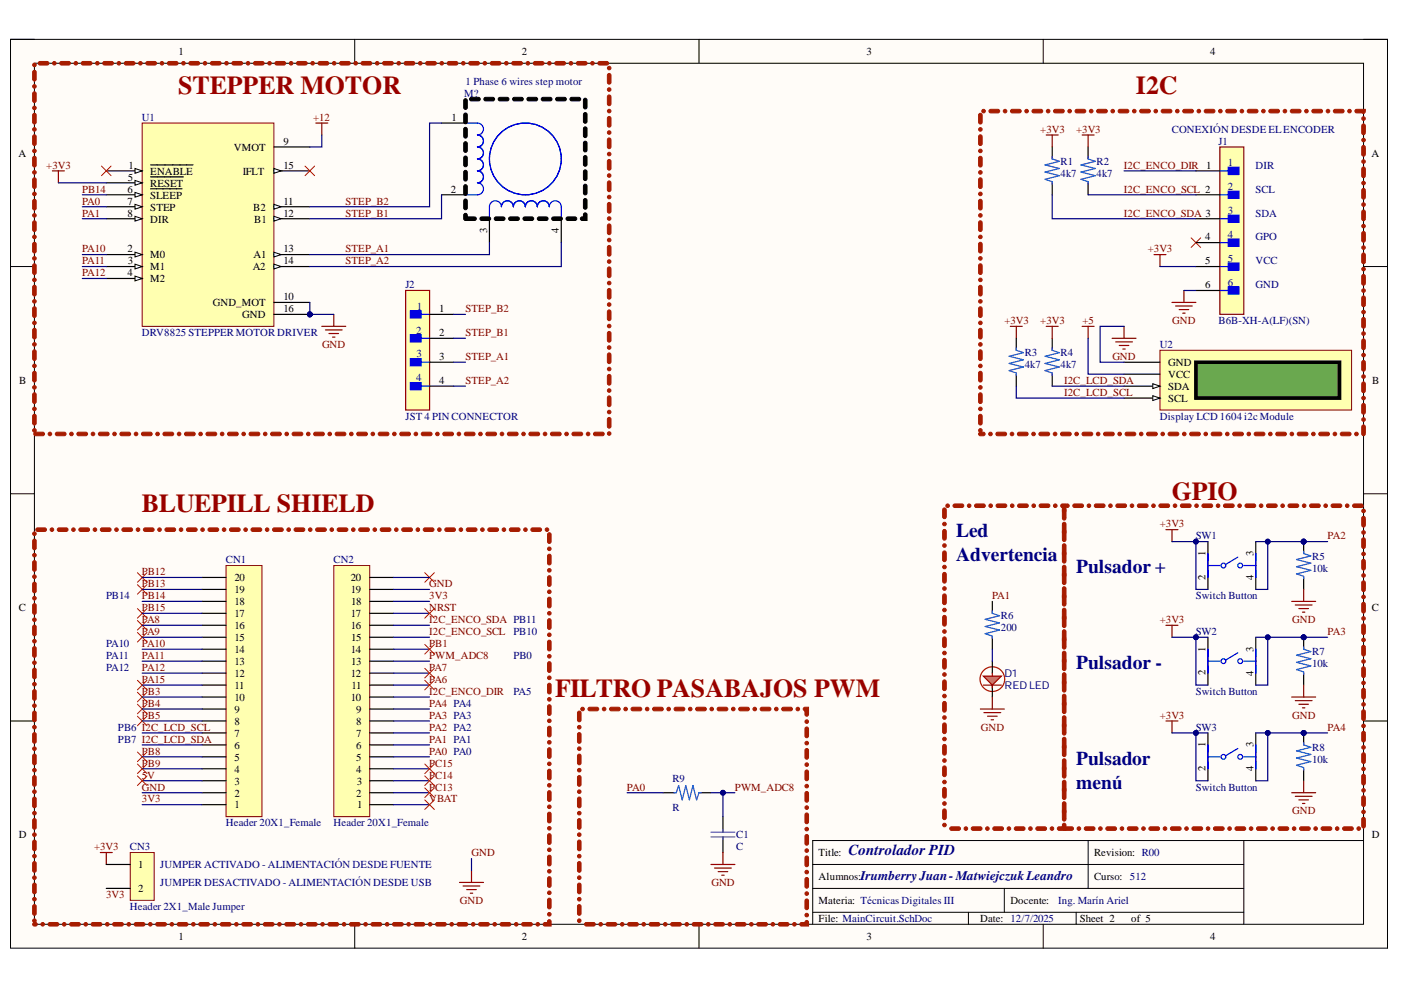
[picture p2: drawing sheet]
<svg xmlns="http://www.w3.org/2000/svg" width="297mm" height="210mm" viewBox="0 0 297 210" stroke-linecap="round" stroke-linejoin="round" font-family="sans-serif">
<defs><g id="words">
<g font-size="5.5" fill="#980000">
<text x="37.8" y="19.8">STEPPER MOTOR</text>
<text x="240.8" y="19.8">I2C</text>
<text x="248.4" y="106.1">GPIO</text>
<text x="30.1" y="108.6">BLUEPILL SHIELD</text>
<text x="117.7" y="147.9">FILTRO PASABAJOS PWM</text>
</g>
<g font-size="4.1" fill="#000080">
<text x="202.7" y="113.9">Led</text>
<text x="202.7" y="119">Advertencia</text>
<text x="228.2" y="121.5">Pulsador +</text>
<text x="228.2" y="141.9">Pulsador -</text>
<text x="228.2" y="162.1">Pulsador</text>
<text x="228.2" y="167.2">menú</text>
</g>
<text font-size="3.2" fill="#000080" x="179.9" y="181.4">Controlador PID</text>
<text font-size="2.8" fill="#000080" x="182.4" y="186.5">IrumberryJuan-MatwiejczukLeandro</text>
<g font-size="2.3">
<text x="37.9" y="11.6">1</text>
<text x="110.6" y="11.6">2</text>
<text x="183.7" y="11.6">3</text>
<text x="256.6" y="11.6">4</text>
<text x="95.7" y="25.6">1</text>
<text x="3.9" y="33.3">A</text>
<text x="27.2" y="35.8">1</text>
<text x="49.6" y="32">VMOT</text>
<text x="60.1" y="30.7">9</text>
<text x="60.1" y="35.8">15</text>
<text x="290.8" y="33.3">A</text>
<text x="27" y="40.8">6</text>
<text x="27.1" y="38.3">5</text>
<text x="31.9" y="37.1">ENABLE</text>
<text x="31.9" y="39.6">RESET</text>
<text x="51.5" y="37.1">IFLT</text>
<text x="95.6" y="40.8">2</text>
<text x="27" y="43.4">7</text>
<text x="27" y="45.9">8</text>
<text x="31.9" y="42.1">SLEEP</text>
<text x="31.9" y="44.6">STEP</text>
<text x="31.9" y="47.2">DIR</text>
<text x="53.7" y="44.6">B2</text>
<text x="53.9" y="47.2">B1</text>
<text x="60.1" y="45.9">12</text>
<text x="60.1" y="43.4">11</text>
<text x="27" y="53.5">2</text>
<text x="60.1" y="53.5">13</text>
<text x="103.3" y="49.4" transform="rotate(-90 103.3 49.4)">3</text>
<text x="118.5" y="49.5" transform="rotate(-90 118.5 49.5)">4</text>
<text x="255.5" y="51">4</text>
<text x="27" y="58.6">4</text>
<text x="27.1" y="56">3</text>
<text x="31.9" y="54.8">M0</text>
<text x="31.9" y="57.3">M1</text>
<text x="31.9" y="59.8">M2</text>
<text x="53.6" y="57.3">A2</text>
<text x="53.7" y="54.8">A1</text>
<text x="60.1" y="56">14</text>
<text x="255.5" y="56">5</text>
<text x="45.1" y="64.9">GND_MOT</text>
<text x="60.1" y="63.6">10</text>
<text x="255.5" y="61.1">6</text>
<text x="51.4" y="67.4">GND</text>
<text x="60.1" y="66.2">16</text>
<text x="93.1" y="66.2">1</text>
<text x="93.1" y="71.2">2</text>
<text x="93.1" y="76.3">3</text>
<text x="247.7" y="77.6">GND</text>
<text x="4.1" y="81.4">B</text>
<text x="93.1" y="81.4">4</text>
<text x="247.7" y="80.1">VCC</text>
<text x="247.7" y="82.6">SDA</text>
<text x="290.9" y="81.4">B</text>
<text x="247.7" y="85.2">SCL</text>
<text x="255.6" y="117.9" transform="rotate(-90 255.6 117.9)">1</text>
<text x="265.8" y="117.9" transform="rotate(-90 265.8 117.9)">3</text>
<text x="49.7" y="125.8">19</text>
<text x="49.7" y="123.2">20</text>
<text x="74.4" y="125.8">19</text>
<text x="74.4" y="123.2">20</text>
<text x="255.6" y="123" transform="rotate(-90 255.6 123)">2</text>
<text x="265.8" y="123" transform="rotate(-90 265.8 123)">4</text>
<text x="4" y="129.5">C</text>
<text x="49.7" y="130.8">17</text>
<text x="49.7" y="128.3">18</text>
<text x="74.4" y="130.8">17</text>
<text x="74.4" y="128.3">18</text>
<text x="290.9" y="129.5">C</text>
<text x="49.7" y="135.9">15</text>
<text x="49.7" y="133.3">16</text>
<text x="74.4" y="133.3">16</text>
<text x="74.4" y="135.9">15</text>
<text x="49.7" y="143.5">12</text>
<text x="49.7" y="140.9">13</text>
<text x="49.7" y="138.4">14</text>
<text x="74.4" y="143.5">12</text>
<text x="74.4" y="138.4">14</text>
<text x="74.4" y="140.9">13</text>
<text x="255.6" y="143.2" transform="rotate(-90 255.6 143.2)">2</text>
<text x="255.6" y="138.2" transform="rotate(-90 255.6 138.2)">1</text>
<text x="265.8" y="143.3" transform="rotate(-90 265.8 143.3)">4</text>
<text x="265.8" y="138.2" transform="rotate(-90 265.8 138.2)">3</text>
<text x="49.7" y="148.6">10</text>
<text x="49.7" y="146">11</text>
<text x="74.4" y="148.6">10</text>
<text x="74.5" y="146">11</text>
<text x="49.7" y="153.7">8</text>
<text x="49.7" y="151.2">9</text>
<text x="75.5" y="153.7">8</text>
<text x="75.5" y="151.2">9</text>
<text x="49.7" y="161.3">5</text>
<text x="49.7" y="158.8">6</text>
<text x="49.7" y="156.2">7</text>
<text x="75.5" y="161.3">5</text>
<text x="75.5" y="158.8">6</text>
<text x="75.5" y="156.2">7</text>
<text x="255.6" y="158.4" transform="rotate(-90 255.6 158.4)">1</text>
<text x="265.8" y="158.4" transform="rotate(-90 265.8 158.4)">3</text>
<text x="49.7" y="166.3">3</text>
<text x="49.7" y="163.8">4</text>
<text x="75.5" y="163.8">4</text>
<text x="75.6" y="166.3">3</text>
<text x="255.6" y="163.6" transform="rotate(-90 255.6 163.6)">2</text>
<text x="265.8" y="163.6" transform="rotate(-90 265.8 163.6)">4</text>
<text x="49.7" y="171.4">1</text>
<text x="49.7" y="168.9">2</text>
<text x="75.5" y="168.9">2</text>
<text x="75.7" y="171.4">1</text>
<text x="4" y="177.7">D</text>
<text x="290.9" y="177.7">D</text>
<text x="29.3" y="184.1">1</text>
<text x="173.6" y="181.5">Title:</text>
<text x="232" y="181.5">Revision: R00</text>
<text x="29.3" y="189.1">2</text>
<text x="173.6" y="186.6">Alumnos:</text>
<text x="173.6" y="191.7">Materia: Técnicas Digitales III</text>
<text x="214.2" y="191.7">Docente:</text>
<text x="232" y="186.6">Curso: 512</text>
<text x="173.6" y="195.5">File: MainCircuit.SchDoc</text>
<text x="207.8" y="195.5">Date: 12/7/2025</text>
<text x="228.9" y="195.5">Sheet 2</text>
<text x="239.8" y="195.5">of 5</text>
<text x="37.9" y="199.3">1</text>
<text x="110.6" y="199.3">2</text>
<text x="183.7" y="199.3">3</text>
<text x="256.6" y="199.3">4</text>
</g>
<g font-size="2.3" fill="#000080">
<text x="98.7" y="18">1 Phase 6 wires step motor</text>
<text x="98.4" y="20.5">M?</text>
<text x="30.1" y="25.6">U1</text>
<text x="248.4" y="28.1">CONEXIÓN DESDE ELENCODER</text>
<text x="224.9" y="35">R1</text>
<text x="232.5" y="35">R2</text>
<text x="258.3" y="30.7">J1</text>
<text x="260.4" y="35.3">1</text>
<text x="266.2" y="35.8">DIR</text>
<text x="224.9" y="37.6">4k7</text>
<text x="232.5" y="37.6">4k7</text>
<text x="260.4" y="40.3">2</text>
<text x="266.2" y="40.8">SCL</text>
<text x="260.4" y="45.4">3</text>
<text x="266.2" y="45.9">SDA</text>
<text x="260.4" y="50.5">4</text>
<text x="266.2" y="51">GPO</text>
<text x="260.4" y="55.5">5</text>
<text x="266.2" y="56">VCC</text>
<text x="85.9" y="61.1">J2</text>
<text x="88.4" y="65.7">1</text>
<text x="260.4" y="60.6">6</text>
<text x="266.2" y="61.1">GND</text>
<text x="30.1" y="71.2">DRV8825 STEPPER MOTOR DRIVER</text>
<text x="88.2" y="70.7">2</text>
<text x="258.3" y="68.7">B6B-XH-A(LF)(SN)</text>
<text x="88.3" y="75.8">3</text>
<text x="217.3" y="75.5">R3</text>
<text x="224.9" y="75.5">R4</text>
<text x="245.9" y="73.8">U2</text>
<text x="88.2" y="80.9">4</text>
<text x="217.3" y="78.1">4k7</text>
<text x="224.9" y="78.1">4k7</text>
<text x="85.9" y="89">JST 4 PIN CONNECTOR</text>
<text x="245.9" y="89">Display LCD 1604 i2c Module</text>
<text x="47.9" y="119.4">CN1</text>
<text x="70.7" y="119.4">CN2</text>
<text x="253.5" y="114.4">SW1</text>
<text x="278.2" y="118.7">R5</text>
<text x="278.2" y="121.2">10k</text>
<text x="22.5" y="127">PB14</text>
<text x="212.2" y="131.3">R6</text>
<text x="253.5" y="127">Switch Button</text>
<text x="22.5" y="137.1">PA10</text>
<text x="108.8" y="134.6">PB10</text>
<text x="212.2" y="133.9">200</text>
<text x="253.5" y="134.6">SW2</text>
<text x="22.5" y="139.7">PA11</text>
<text x="22.5" y="142.2">PA12</text>
<text x="108.8" y="139.7">PB0</text>
<text x="212.9" y="143.5">D1</text>
<text x="278.2" y="138.9">R7</text>
<text x="278.2" y="141.4">10k</text>
<text x="108.8" y="147.3">PA5</text>
<text x="212.9" y="146">REDLED</text>
<text x="253.5" y="147.3">Switch Button</text>
<text x="25" y="155">PB6 I2C_LCD_SCL</text>
<text x="253.5" y="155">SW3</text>
<text x="25" y="157.5">PB7 I2C_LCD_SDA</text>
<text x="278.2" y="159.3">R8</text>
<text x="278.2" y="161.8">10k</text>
<text x="142.6" y="165.8">R9</text>
<text x="253.5" y="167.6">Switch Button</text>
<text x="142.6" y="171.9">R</text>
<text x="47.9" y="175.2">Header 20X1_Female</text>
<text x="70.7" y="175.2">Header 20X1_Female</text>
<text x="156.1" y="177.6">C1</text>
<text x="27.5" y="180.3">CN3</text>
<text x="34" y="184.1">JUMPER ACTIVADO - ALIMENTACIÓN DESDE FUENTE</text>
<text x="156.1" y="180.2">C</text>
<text x="34" y="187.9">JUMPER DESACTIVADO - ALIMENTACIÓN DESDE USB</text>
<text x="224.4" y="191.7">Ing. Marín Ariel</text>
<text x="27.5" y="192.9">Header 2X1_Male Jumper</text>
</g>
<g font-size="2.3" fill="#800000">
<text x="66.4" y="25.6">+12</text>
<text x="220.6" y="28.1">+3V3</text>
<text x="228.2" y="28.1">+3V3</text>
<text x="9.8" y="35.8">+3V3</text>
<text x="238.3" y="35.8">I2C_ENCO_DIR 1</text>
<text x="17.4" y="40.8">PB14</text>
<text x="238.3" y="40.8">I2C_ENCO_SCL 2</text>
<text x="17.4" y="43.4">PA0</text>
<text x="17.4" y="45.9">PA1</text>
<text x="73.3" y="43.4">STEP_B2</text>
<text x="73.3" y="45.9">STEP_B1</text>
<text x="238.3" y="45.9">I2C_ENCO_SDA 3</text>
<text x="17.4" y="53.5">PA10</text>
<text x="73.3" y="53.5">STEP_A1</text>
<text x="243.4" y="53.5">+3V3</text>
<text x="17.4" y="56">PA11</text>
<text x="17.4" y="58.6">PA12</text>
<text x="73.3" y="56">STEP_A2</text>
<text x="98.7" y="66.2">STEP_B2</text>
<text x="98.7" y="71.2">STEP_B1</text>
<text x="212.9" y="68.7">+3V3</text>
<text x="220.6" y="68.7">+3V3</text>
<text x="229.5" y="68.7">+5</text>
<text x="248.5" y="68.7">GND</text>
<text x="68.3" y="73.8">GND</text>
<text x="98.7" y="76.3">STEP_A1</text>
<text x="235.8" y="76.3">GND</text>
<text x="98.7" y="81.4">STEP_A2</text>
<text x="225.6" y="81.4">I2C_LCD_SDA</text>
<text x="225.6" y="83.9">I2C_LCD_SCL</text>
<text x="245.9" y="111.8">+3V3</text>
<text x="281.5" y="114.4">PA2</text>
<text x="30.1" y="122">PB12</text>
<text x="30.1" y="124.5">PB13</text>
<text x="91" y="124.5">GND</text>
<text x="30.1" y="127">PB14</text>
<text x="30.1" y="129.5">PB15</text>
<text x="91" y="127">3V3</text>
<text x="91" y="129.5">NRST</text>
<text x="210.3" y="127">PA1</text>
<text x="30.1" y="132.1">PA8</text>
<text x="30.1" y="134.6">PA9</text>
<text x="30.1" y="137.1">PA10</text>
<text x="91" y="137.1">PB1</text>
<text x="91" y="132.1">I2C_ENCO_SDA PB11</text>
<text x="91" y="134.6">I2C_ENCO_SCL</text>
<text x="245.9" y="132.1">+3V3</text>
<text x="274" y="132.1">GND</text>
<text x="281.5" y="134.6">PA3</text>
<text x="30.1" y="139.7">PA11</text>
<text x="30.1" y="142.2">PA12</text>
<text x="91" y="142.2">PA7</text>
<text x="91" y="139.7">PWM_ADC8</text>
<text x="30.1" y="144.7">PA15</text>
<text x="30.1" y="147.3">PB3</text>
<text x="30.1" y="149.9">PB4</text>
<text x="91" y="144.7">PA6</text>
<text x="91" y="149.9">PA4 PA4</text>
<text x="91" y="147.3">I2C_ENCO_DIR</text>
<text x="30.1" y="152.4">PB5</text>
<text x="91" y="152.4">PA3 PA3</text>
<text x="91" y="155">PA2 PA2</text>
<text x="208" y="155">GND</text>
<text x="245.9" y="152.4">+3V3</text>
<text x="274" y="152.4">GND</text>
<text x="281.5" y="155">PA4</text>
<text x="30.1" y="160">PB8</text>
<text x="91" y="157.5">PA1 PA1</text>
<text x="91" y="160">PA0 PA0</text>
<text x="30.1" y="162.5">PB9</text>
<text x="30.1" y="165.1">5V</text>
<text x="30.1" y="167.6">GND</text>
<text x="91" y="162.5">PC15</text>
<text x="91" y="165.1">PC14</text>
<text x="91" y="167.6">PC13</text>
<text x="132.9" y="167.6">PA0</text>
<text x="155.8" y="167.6">PWM_ADC8</text>
<text x="30.1" y="170.1">3V3</text>
<text x="91" y="170.1">VBAT</text>
<text x="274" y="172.7">GND</text>
<text x="19.9" y="180.3">+3V3</text>
<text x="100" y="181.5">GND</text>
<text x="22.5" y="190.4">3V3</text>
<text x="97.5" y="191.7">GND</text>
<text x="150.8" y="187.9">GND</text>
</g>
</g></defs>
<path d="M2.2 8.3h292v192.7h-292z" fill-rule="evenodd" fill="#fffcf8"/>
<path d="M2.2 8.3h292v192.7h-292z" fill="none" stroke="#000" stroke-width=".21"/>
<path d="M7.3 13.4h281.8v182.6h-281.8z" fill-rule="evenodd" fill="#fffcf8"/>
<g fill="none" stroke="#000" stroke-width=".21">
<path d="M2.2 8.3h5.1M7.3 13.4h281.8v182.6h-281.8zM75.2 8.3v5.1M148.2 8.3v5.1M221.2 8.3v5.1M289.1 8.3h5.1v5.1M2.2 56.5h5.1M289.1 56.5h5.1M2.2 104.7h5.1M289.1 104.7h5.1M2.2 152.9h5.1M289.1 152.9h5.1"/>
<path d="M230.7 178.2v10.2M263.7 178.2v17.8M289.1 178.2h-116.8v17.8M75.2 196v5M148.2 196v5M172.3 183.3h91.4M172.3 193.4h91.4M172.3 188.4h91.4M205.3 193.4v2.6M212.9 188.4v5M221.2 196v5M228.2 193.4v2.6"/>
<path d="M294.2 196v5"/>
</g>
<path d="M47.9 119.9h7.6v53.3h-7.6z" fill-rule="evenodd" fill="#ffffb0"/>
<path d="M47.9 119.9h7.6v53.3h-7.6z" fill="none" stroke="#800000" stroke-width=".21"/>
<g fill="none" stroke="#000" stroke-width=".25">
<path d="M42.8 137.7h5.1M42.8 135.1h5.1M42.8 132.6h5.1M42.8 130h5.1M42.8 127.5h5.1M42.8 125h5.1M42.8 122.4h5.1M42.8 157.9h5.1M42.8 155.4h5.1M42.8 152.9h5.1M42.8 150.3h5.1M42.8 147.8h5.1"/>
<path d="M42.8 145.3h5.1M42.8 142.7h5.1M42.8 140.2h5.1M42.8 170.6h5.1M42.8 168.1h5.1M42.8 165.5h5.1M42.8 163h5.1M42.8 160.5h5.1"/>
</g>
<path d="M70.8 119.9h7.6v53.3h-7.6z" fill-rule="evenodd" fill="#ffffb0"/>
<path d="M70.8 119.9h7.6v53.3h-7.6z" fill="none" stroke="#800000" stroke-width=".21"/>
<g fill="none" stroke="#000" stroke-width=".25">
<path d="M256.1 114.8v10.2M266.2 114.8v10.2M78.4 137.7h5.1M78.4 135.1h5.1M78.4 132.6h5.1M78.4 130h5.1M78.4 127.5h5.1M78.4 125h5.1M78.4 122.4h5.1M78.4 157.9h5.1M78.4 155.4h5.1M78.4 152.9h5.1"/>
<path d="M78.4 150.3h5.1M78.4 147.8h5.1M78.4 145.3h5.1M78.4 142.7h5.1M78.4 140.2h5.1M78.4 170.6h5.1M78.4 168.1h5.1M78.4 165.5h5.1M78.4 163h5.1M78.4 160.5h5.1"/>
</g>
<g fill="none" stroke="#00f" stroke-width=".25">
<path d="M256.1 119.9h2.5M256.1 117.4v5M262.4 118.1l-2.5 1.6M263.7 119.9h2.5M266.2 117.4v5"/>
<circle cx="259.4" cy="119.9" r=".51"/>
<circle cx="262.9" cy="119.9" r=".51"/>
</g>
<circle cx="65.7" cy="66.7" r=".51" fill="#000080"/>
<circle cx="65.7" cy="66.7" r=".51" fill="none" stroke="#000080" stroke-width=".21"/>
<path d="M30.1 26.1h28v43.1h-28z" fill-rule="evenodd" fill="#ffffb0"/>
<path d="M30.1 26.1h28v43.1h-28z" fill="none" stroke="#800000" stroke-width=".21"/>
<path d="M22.5 36.2h7.6" fill="none" stroke="#000" stroke-width=".25"/>
<path d="M28.6 35.7l1.5 .5-1.5 .5z" fill="#f8fcff"/>
<path d="M28.6 35.7l1.5 .5-1.5 .5z" fill="none" stroke="#000" stroke-width=".21"/>
<path d="M22.5 38.8h7.6M31.9 35h9" fill="none" stroke="#000" stroke-width=".25"/>
<path d="M28.6 38.3l1.5 .5-1.5 .5z" fill="#f8fcff"/>
<path d="M28.6 38.3l1.5 .5-1.5 .5z" fill="none" stroke="#000" stroke-width=".21"/>
<path d="M31.9 37.5h7M22.5 41.3h7.6" fill="none" stroke="#000" stroke-width=".25"/>
<path d="M28.6 40.8l1.5 .5-1.5 .5z" fill="#f8fcff"/>
<path d="M28.6 40.8l1.5 .5-1.5 .5z" fill="none" stroke="#000" stroke-width=".21"/>
<path d="M22.5 43.8h7.6M31.9 40h6.7" fill="none" stroke="#000" stroke-width=".25"/>
<path d="M28.6 43.3l1.5 .5-1.5 .5z" fill="#f8fcff"/>
<path d="M28.6 43.3l1.5 .5-1.5 .5z" fill="none" stroke="#000" stroke-width=".21"/>
<path d="M22.5 46.4h7.6" fill="none" stroke="#000" stroke-width=".25"/>
<path d="M28.6 45.9l1.5 .5-1.5 .5z" fill="#f8fcff"/>
<path d="M28.6 45.9l1.5 .5-1.5 .5z" fill="none" stroke="#000" stroke-width=".21"/>
<path d="M22.5 54h7.6" fill="none" stroke="#000" stroke-width=".25"/>
<path d="M28.6 53.5l1.5 .5-1.5 .5z" fill="#f8fcff"/>
<path d="M28.6 53.5l1.5 .5-1.5 .5z" fill="none" stroke="#000" stroke-width=".21"/>
<path d="M22.5 56.5h7.6" fill="none" stroke="#000" stroke-width=".25"/>
<path d="M28.6 56l1.5 .5-1.5 .5z" fill="#f8fcff"/>
<path d="M28.6 56l1.5 .5-1.5 .5z" fill="none" stroke="#000" stroke-width=".21"/>
<path d="M22.5 59h7.6" fill="none" stroke="#000" stroke-width=".25"/>
<path d="M28.6 58.5l1.5 .5-1.5 .6z" fill="#f8fcff"/>
<path d="M28.6 58.5l1.5 .5-1.5 .6z" fill="none" stroke="#000" stroke-width=".21"/>
<path d="M58.1 31.2h7.6M58.1 36.2h7.6" fill="none" stroke="#000" stroke-width=".25"/>
<path d="M58.1 35.7l1.5 .5-1.5 .5z" fill="#f8fcff"/>
<path d="M58.1 35.7l1.5 .5-1.5 .5z" fill="none" stroke="#000" stroke-width=".21"/>
<path d="M58.1 54h7.6" fill="none" stroke="#000" stroke-width=".25"/>
<path d="M58.1 53.5l1.5 .5-1.5 .5z" fill="#f8fcff"/>
<path d="M58.1 53.5l1.5 .5-1.5 .5z" fill="none" stroke="#000" stroke-width=".21"/>
<path d="M58.1 56.5h7.6" fill="none" stroke="#000" stroke-width=".25"/>
<path d="M58.1 56l1.5 .5-1.5 .5z" fill="#f8fcff"/>
<path d="M58.1 56l1.5 .5-1.5 .5z" fill="none" stroke="#000" stroke-width=".21"/>
<path d="M58.1 46.4h7.6" fill="none" stroke="#000" stroke-width=".25"/>
<path d="M58.1 45.9l1.5 .5-1.5 .5z" fill="#f8fcff"/>
<path d="M58.1 45.9l1.5 .5-1.5 .5z" fill="none" stroke="#000" stroke-width=".21"/>
<path d="M58.1 43.8h7.6" fill="none" stroke="#000" stroke-width=".25"/>
<path d="M58.1 43.3l1.5 .5-1.5 .5z" fill="#f8fcff"/>
<path d="M58.1 43.3l1.5 .5-1.5 .5z" fill="none" stroke="#000" stroke-width=".21"/>
<path d="M58.1 64.1h7.6M58.1 66.7h7.6" fill="none" stroke="#000" stroke-width=".25"/>
<circle cx="65.7" cy="66.7" r=".51" fill="#000080"/>
<circle cx="65.7" cy="66.7" r=".51" fill="none" stroke="#000080" stroke-width=".21"/>
<path d="M245.9 74.3h40.7v12.6h-40.7z" fill-rule="evenodd" fill="#ffffb0"/>
<path d="M245.9 74.3h40.7v12.6h-40.7z" fill="none" stroke="#800000" stroke-width=".21"/>
<path d="M253.6 76.8h30.4v7.6h-30.4z" fill-rule="evenodd" fill="#6aa84f"/>
<path d="M253.6 76.8h30.4v7.6h-30.4z" fill="none" stroke="#000" stroke-width=".76"/>
<path d="M238.3 76.8h7.6M238.3 79.3h7.6M238.3 81.9h7.6" fill="none" stroke="#000" stroke-width=".25"/>
<path d="M244.4 81.4l1.5 .5-1.5 .5z" fill="#f8fcff"/>
<path d="M244.4 81.4l1.5 .5-1.5 .5z" fill="none" stroke="#000" stroke-width=".21"/>
<path d="M238.3 84.4h7.6" fill="none" stroke="#000" stroke-width=".25"/>
<path d="M244.4 83.9l1.5 .5-1.5 .5z" fill="#f8fcff"/>
<path d="M244.4 83.9l1.5 .5-1.5 .5z" fill="none" stroke="#000" stroke-width=".21"/>
<circle cx="276.4" cy="114.8" r=".51" fill="#000080"/>
<circle cx="276.4" cy="114.8" r=".51" fill="none" stroke="#000080" stroke-width=".21"/>
<path d="M276.4 114.8v2.6" fill="none" stroke="#000" stroke-width=".25"/>
<circle cx="276.4" cy="114.8" r=".51" fill="#000080"/>
<circle cx="276.4" cy="114.8" r=".51" fill="none" stroke="#000080" stroke-width=".21"/>
<path d="M256.1 135.1v10.2M266.2 135.1v10.2M276.4 122.4v2.6" fill="none" stroke="#000" stroke-width=".25"/>
<path d="M276.4 116.9v.5l1.5 .5-3 .7 3 .8-3 .8 3 .7-3 .8 1.5 .5v.5" fill="none" stroke="#15c" stroke-width=".25"/>
<path d="M247.2 112.3h2.5M248.5 112.3v2.5M273.9 127.5h5M274.6 128.3h3.6M275.4 129h2M276.1 129.8h.6M276.4 125v2.5" fill="none" stroke="#800000" stroke-width=".25"/>
<g fill="none" stroke="#00f" stroke-width=".25">
<path d="M256.1 137.7v5M262.4 138.4l-2.5 1.5M266.2 137.7v5M256.1 140.2h2.5M263.7 140.2h2.5"/>
<circle cx="259.4" cy="140.2" r=".51"/>
<circle cx="262.9" cy="140.2" r=".51"/>
</g>
<circle cx="276.4" cy="135.1" r=".51" fill="#000080"/>
<circle cx="276.4" cy="135.1" r=".51" fill="none" stroke="#000080" stroke-width=".21"/>
<path d="M276.4 135.1v2.6" fill="none" stroke="#000" stroke-width=".25"/>
<circle cx="276.4" cy="135.1" r=".51" fill="#000080"/>
<circle cx="276.4" cy="135.1" r=".51" fill="none" stroke="#000080" stroke-width=".21"/>
<path d="M256.1 155.4v10.1M266.2 155.4v10.1M276.4 142.7v2.6" fill="none" stroke="#000" stroke-width=".25"/>
<path d="M276.4 137.1v.6l1.5 .5-3 .7 3 .8-3 .7 3 .8-3 .8 1.5 .5v.5" fill="none" stroke="#15c" stroke-width=".25"/>
<path d="M247.2 132.6h2.5M248.5 132.6v2.5M273.9 147.8h5M274.6 148.5h3.6M275.4 149.3h2M276.1 150.1h.6M276.4 145.3v2.5" fill="none" stroke="#800000" stroke-width=".25"/>
<g fill="none" stroke="#00f" stroke-width=".25">
<path d="M256.1 157.9v5.1M262.4 158.7l-2.5 1.5M266.2 157.9v5.1M256.1 160.5h2.5M263.7 160.5h2.5"/>
<circle cx="259.4" cy="160.5" r=".51"/>
<circle cx="262.9" cy="160.5" r=".51"/>
</g>
<circle cx="276.4" cy="155.4" r=".51" fill="#000080"/>
<circle cx="276.4" cy="155.4" r=".51" fill="none" stroke="#000080" stroke-width=".21"/>
<path d="M276.4 155.4v2.5" fill="none" stroke="#000" stroke-width=".25"/>
<circle cx="276.4" cy="155.4" r=".51" fill="#000080"/>
<circle cx="276.4" cy="155.4" r=".51" fill="none" stroke="#000080" stroke-width=".21"/>
<path d="M93.6 26.1h5.1M93.6 41.3h5.1M103.8 46.4v5M119 46.4v5M215.5 71.7v2.6M215.5 79.3v2.6M223.1 71.7v2.6M223.1 79.3v2.6M276.4 163v2.5" fill="none" stroke="#000" stroke-width=".25"/>
<path d="M215.5 73.8v.5l1.5 .5-3 .7 3 .8-3 .8 3 .7-3 .8 1.5 .5v.5M223.1 73.8v.5l1.5 .5-3 .7 3 .8-3 .8 3 .7-3 .8 1.5 .5v.5M276.4 157.4v.5l1.5 .5-3 .8 3 .8-3 .7 3 .8-3 .7 1.5 .5v.6" fill="none" stroke="#15c" stroke-width=".25"/>
<g fill="none" stroke="#800000" stroke-width=".25">
<path d="M11.1 36.2h2.5M12.4 36.2v2.6M67 26.1h2.5M68.2 26.1v2.5M68.2 69.2h5.1M69 70h3.5M69.8 70.7h2M70.5 71.5h.5M70.8 66.7v2.5M214.2 69.2h2.5M215.5 69.2v2.5M221.8 69.2h2.6"/>
<path d="M223.1 69.2v2.5M229.4 69.2h2.6M230.7 69.2v2.5M235.8 71.7h5.1M236.5 72.5h3.6M237.3 73.2h2M238.1 74h.5M238.3 69.2v2.5M247.2 152.9h2.5M248.5 152.9v2.5M273.9 168.1h5M274.6 168.8h3.6"/>
<path d="M275.4 169.6h2M276.1 170.4h.6M276.4 165.5v2.6M21.3 180.8h2.5M22.5 180.8v2.5M97.4 187.1h5.1M98.2 187.9h3.5M99 188.6h2M99.7 189.4h.5M100 184.6v2.5"/>
</g>
<g fill="#a61c00" stroke="#a61c00" stroke-width=".21">
<path d="M225.2 174.9a.4 .4 0 0 1 .8 0 .4 .4 0 0 1-.8 0zM225.3 171.7a.38 .38 0 0 1 .4-.2 .38 .38 0 0 1 .3 .4v1.5a.38 .38 0 0 1-.4 .4 .38 .38 0 0 1-.4-.4zM225.2 170.4a.4 .4 0 0 1 .8 0 .4 .4 0 0 1-.8 0zM225.3 167.1a.38 .38 0 0 1 .4-.1 .38 .38 0 0 1 .3 .3v1.5a.38 .38 0 0 1-.4 .4 .38 .38 0 0 1-.4-.4zM225.2 165.8a.4 .4 0 0 1 .8 0 .4 .4 0 0 1-.8 0zM225.3 162.6a.38 .38 0 0 1 .4-.2 .38 .38 0 0 1 .3 .4v1.5a.38 .38 0 0 1-.4 .4 .38 .38 0 0 1-.4-.4zM225.2 161.3a.4 .4 0 0 1 .8 0 .4 .4 0 0 1-.8 0zM225.3 158a.38 .38 0 0 1 .4-.2 .38 .38 0 0 1 .3 .4v1.5a.38 .38 0 0 1-.4 .4 .38 .38 0 0 1-.4-.4zM225.2 156.7a.4 .4 0 0 1 .8 0 .4 .4 0 0 1-.8 0zM225.3 153.5a.38 .38 0 0 1 .4-.2 .38 .38 0 0 1 .3 .4v1.5a.38 .38 0 0 1-.4 .4 .38 .38 0 0 1-.4-.4zM225.2 152.1a.4 .4 0 0 1 .8 0 .4 .4 0 0 1-.8 0zM225.3 148.9a.38 .38 0 0 1 .4-.2 .38 .38 0 0 1 .3 .4v1.5a.38 .38 0 0 1-.4 .4 .38 .38 0 0 1-.4-.4zM225.2 147.6a.4 .4 0 0 1 .8 0 .4 .4 0 0 1-.8 0zM225.3 144.3a.38 .38 0 0 1 .4-.1 .38 .38 0 0 1 .3 .3v1.5a.38 .38 0 0 1-.4 .4 .38 .38 0 0 1-.4-.4zM225.2 143a.4 .4 0 0 1 .8 0 .4 .4 0 0 1-.8 0zM225.3 139.8a.38 .38 0 0 1 .4-.2 .38 .38 0 0 1 .3 .4v1.5a.38 .38 0 0 1-.4 .4 .38 .38 0 0 1-.4-.4zM225.2 138.5a.4 .4 0 0 1 .8 0 .4 .4 0 0 1-.8 0zM225.3 135.2a.38 .38 0 0 1 .4-.2 .38 .38 0 0 1 .3 .4v1.5a.38 .38 0 0 1-.4 .4 .38 .38 0 0 1-.4-.4zM225.2 133.9a.4 .4 0 0 1 .8 0 .4 .4 0 0 1-.8 0zM225.3 130.7a.38 .38 0 0 1 .4-.2 .38 .38 0 0 1 .3 .4v1.5a.38 .38 0 0 1-.4 .4 .38 .38 0 0 1-.4-.4zM225.2 129.3a.4 .4 0 0 1 .8 0 .4 .4 0 0 1-.8 0zM225.3 126.1a.38 .38 0 0 1 .4-.2 .38 .38 0 0 1 .3 .4v1.5a.38 .38 0 0 1-.4 .4 .38 .38 0 0 1-.4-.4zM225.2 124.8a.4 .4 0 0 1 .8 0 .4 .4 0 0 1-.8 0zM225.3 121.6a.38 .38 0 0 1 .4-.2 .38 .38 0 0 1 .3 .3v1.6a.38 .38 0 0 1-.4 .3 .38 .38 0 0 1-.4-.3zM225.2 120.2a.4 .4 0 0 1 .8 0 .4 .4 0 0 1-.8 0zM225.3 117a.38 .38 0 0 1 .4-.2 .38 .38 0 0 1 .3 .4v1.5a.38 .38 0 0 1-.4 .4 .38 .38 0 0 1-.4-.4zM225.2 115.7a.4 .4 0 0 1 .8 0 .4 .4 0 0 1-.8 0zM225.3 112.4a.38 .38 0 0 1 .4-.1 .38 .38 0 0 1 .3 .3v1.5a.38 .38 0 0 1-.4 .4 .38 .38 0 0 1-.4-.4zM225.2 111.1a.4 .4 0 0 1 .8 0 .4 .4 0 0 1-.8 0zM225.3 107.9a.38 .38 0 0 1 .4-.2 .38 .38 0 0 1 .3 .4v1.5a.38 .38 0 0 1-.4 .4 .38 .38 0 0 1-.4-.4zM225.9 107.2a.4 .4 0 0 1 .8 0 .4 .4 0 0 1-.8 0zM227.5 107l.3-.2h1.6a.38 .38 0 0 1 .3 .4 .38 .38 0 0 1-.3 .4h-1.6a.38 .38 0 0 1-.3-.6zM230.5 107.2a.4 .4 0 0 1 .8 0 .4 .4 0 0 1-.8 0zM232.1 107l.3-.2h1.5a.38 .38 0 0 1 .4 .4 .38 .38 0 0 1-.4 .4h-1.5a.38 .38 0 0 1-.3-.6zM235.1 107.2a.38 .38 0 0 1 .7 0 .38 .38 0 0 1-.7 0zM236.6 107l.4-.2h1.5a.38 .38 0 0 1 .4 .4 .38 .38 0 0 1-.4 .4h-1.5a.38 .38 0 0 1-.4-.6zM239.6 107.2a.4 .4 0 0 1 .8 0 .4 .4 0 0 1-.8 0zM241.2 107l.3-.2h1.5a.38 .38 0 0 1 .4 .4 .38 .38 0 0 1-.4 .4h-1.5a.38 .38 0 0 1-.3-.6zM244.2 107.2a.38 .38 0 0 1 .7 0 .38 .38 0 0 1-.7 0zM245.8 107l.3-.2h1.5a.38 .38 0 0 1 .4 .4 .38 .38 0 0 1-.4 .4h-1.5a.38 .38 0 0 1-.3-.6zM248.7 107.2a.4 .4 0 0 1 .8 0 .4 .4 0 0 1-.8 0zM250.3 107l.3-.2h1.6a.38 .38 0 0 1 .3 .4 .38 .38 0 0 1-.3 .4h-1.6a.38 .38 0 0 1-.3-.6zM253.3 107.2a.4 .4 0 0 1 .8 0 .4 .4 0 0 1-.8 0zM254.9 107l.3-.2h1.5a.38 .38 0 0 1 .4 .4 .38 .38 0 0 1-.4 .4h-1.5a.38 .38 0 0 1-.3-.6zM257.9 107.2a.38 .38 0 0 1 .7 0 .38 .38 0 0 1-.7 0zM259.4 107l.4-.2h1.5a.38 .38 0 0 1 .4 .4 .38 .38 0 0 1-.4 .4h-1.5a.38 .38 0 0 1-.4-.6zM262.4 107.2a.4 .4 0 0 1 .8 0 .4 .4 0 0 1-.8 0zM264 107l.3-.2h1.6a.38 .38 0 0 1 .3 .4 .38 .38 0 0 1-.3 .4h-1.6a.38 .38 0 0 1-.3-.6zM267 107.2a.4 .4 0 0 1 .8 0 .4 .4 0 0 1-.8 0zM268.6 107l.3-.2h1.5a.38 .38 0 0 1 .4 .4 .38 .38 0 0 1-.4 .4h-1.5a.38 .38 0 0 1-.3-.6zM271.6 107.2a.38 .38 0 0 1 .7 0 .38 .38 0 0 1-.7 0zM273.1 107l.4-.2h1.5a.38 .38 0 0 1 .4 .4 .38 .38 0 0 1-.4 .4h-1.5a.38 .38 0 0 1-.4-.6zM276.1 107.2a.4 .4 0 0 1 .8 0 .4 .4 0 0 1-.8 0zM277.7 107l.3-.2h1.5a.38 .38 0 0 1 .4 .4 .38 .38 0 0 1-.4 .4h-1.5a.38 .38 0 0 1-.3-.6zM280.7 107.2a.38 .38 0 0 1 .7 0 .38 .38 0 0 1-.7 0zM282.3 107l.3-.2h1.5a.38 .38 0 0 1 .4 .4 .38 .38 0 0 1-.4 .4h-1.5a.38 .38 0 0 1-.3-.6zM285.3 107.2a.38 .38 0 0 1 .7 0 .38 .38 0 0 1-.7 0zM286.8 107l.4-.2h1.5a.38 .38 0 0 1 .4 .4 .38 .38 0 0 1-.4 .4h-1.5a.38 .38 0 0 1-.4-.6zM288.7 108.3a.4 .4 0 0 1 .8 0 .4 .4 0 0 1-.8 0zM288.8 109.7a.38 .38 0 0 1 .4-.2 .38 .38 0 0 1 .3 .4v1.5a.38 .38 0 0 1-.4 .4 .38 .38 0 0 1-.4-.4zM288.7 112.9a.4 .4 0 0 1 .8 0 .4 .4 0 0 1-.8 0zM288.8 114.2a.38 .38 0 0 1 .4-.2 .38 .38 0 0 1 .3 .4v1.5a.38 .38 0 0 1-.4 .4 .38 .38 0 0 1-.4-.4zM288.7 117.4a.4 .4 0 0 1 .8 0 .4 .4 0 0 1-.8 0zM288.8 118.8a.38 .38 0 0 1 .4-.2 .38 .38 0 0 1 .3 .4v1.5a.38 .38 0 0 1-.4 .4 .38 .38 0 0 1-.4-.4zM288.7 122a.4 .4 0 0 1 .8 0 .4 .4 0 0 1-.8 0zM288.8 123.3a.38 .38 0 0 1 .4-.1 .38 .38 0 0 1 .3 .3v1.5a.38 .38 0 0 1-.4 .4 .38 .38 0 0 1-.4-.4zM288.7 126.6a.4 .4 0 0 1 .8 0 .4 .4 0 0 1-.8 0zM288.8 127.9a.38 .38 0 0 1 .4-.2 .38 .38 0 0 1 .3 .4v1.5a.38 .38 0 0 1-.4 .4 .38 .38 0 0 1-.4-.4zM288.7 131.1a.4 .4 0 0 1 .8 0 .4 .4 0 0 1-.8 0zM288.8 132.4a.38 .38 0 0 1 .4-.1 .38 .38 0 0 1 .3 .3v1.6a.38 .38 0 0 1-.4 .3 .38 .38 0 0 1-.4-.3zM288.7 135.7a.4 .4 0 0 1 .8 0 .4 .4 0 0 1-.8 0zM288.8 137a.38 .38 0 0 1 .4-.2 .38 .38 0 0 1 .3 .4v1.5a.38 .38 0 0 1-.4 .4 .38 .38 0 0 1-.4-.4zM288.7 140.2a.4 .4 0 0 1 .8 0 .4 .4 0 0 1-.8 0zM288.8 141.6a.38 .38 0 0 1 .4-.2 .38 .38 0 0 1 .3 .4v1.5a.38 .38 0 0 1-.4 .4 .38 .38 0 0 1-.4-.4zM288.7 144.8a.4 .4 0 0 1 .8 0 .4 .4 0 0 1-.8 0zM288.8 146.1a.38 .38 0 0 1 .4-.2 .38 .38 0 0 1 .3 .4v1.5a.38 .38 0 0 1-.4 .4 .38 .38 0 0 1-.4-.4zM288.7 149.4a.4 .4 0 0 1 .8 0 .4 .4 0 0 1-.8 0zM288.8 150.7a.38 .38 0 0 1 .4-.2 .38 .38 0 0 1 .3 .4v1.5a.38 .38 0 0 1-.4 .4 .38 .38 0 0 1-.4-.4zM288.7 153.9a.4 .4 0 0 1 .8 0 .4 .4 0 0 1-.8 0zM288.8 155.2a.38 .38 0 0 1 .4-.1 .38 .38 0 0 1 .3 .3v1.5a.38 .38 0 0 1-.4 .4 .38 .38 0 0 1-.4-.4zM288.7 158.5a.4 .4 0 0 1 .8 0 .4 .4 0 0 1-.8 0zM288.8 159.8a.38 .38 0 0 1 .4-.2 .38 .38 0 0 1 .3 .4v1.5a.38 .38 0 0 1-.4 .4 .38 .38 0 0 1-.4-.4zM288.7 163a.4 .4 0 0 1 .8 0 .4 .4 0 0 1-.8 0zM288.9 164.2a.38 .38 0 0 1 .6 .3v1.6a.38 .38 0 0 1-.4 .3 .38 .38 0 0 1-.4-.3v-1.6zM288.7 167.6a.4 .4 0 0 1 .8 0 .4 .4 0 0 1-.8 0zM288.9 168.8a.38 .38 0 0 1 .6 .3v1.5a.38 .38 0 0 1-.4 .4 .38 .38 0 0 1-.4-.4v-1.5zM288.7 172.1a.4 .4 0 0 1 .8 0 .4 .4 0 0 1-.8 0zM288.8 173.5a.38 .38 0 0 1 .4-.2 .38 .38 0 0 1 .3 .4v1.5a.38 .38 0 0 1-.4 .4 .38 .38 0 0 1-.4-.4zM287.7 175.7a.4 .4 0 0 1 .8 0 .4 .4 0 0 1-.8 0zM284.7 175.5l.3-.2h1.6a.38 .38 0 0 1 .3 .4 .38 .38 0 0 1-.3 .4h-1.6a.38 .38 0 0 1-.3-.6zM283.1 175.7a.4 .4 0 0 1 .8 0 .4 .4 0 0 1-.8 0zM280.1 175.5l.4-.2h1.5a.38 .38 0 0 1 .4 .4 .38 .38 0 0 1-.4 .4h-1.5a.38 .38 0 0 1-.4-.6zM278.6 175.7a.38 .38 0 0 1 .7 0 .38 .38 0 0 1-.7 0zM275.6 175.5l.3-.2h1.5a.38 .38 0 0 1 .4 .4 .38 .38 0 0 1-.4 .4h-1.5a.38 .38 0 0 1-.3-.6zM274 175.7a.4 .4 0 0 1 .8 0 .4 .4 0 0 1-.8 0zM271 175.5l.3-.2h1.6a.38 .38 0 0 1 .3 .4 .38 .38 0 0 1-.3 .4h-1.6a.38 .38 0 0 1-.3-.6zM269.4 175.7a.4 .4 0 0 1 .8 0 .4 .4 0 0 1-.8 0zM266.4 175.5l.4-.2h1.5a.38 .38 0 0 1 .4 .4 .38 .38 0 0 1-.4 .4h-1.5a.38 .38 0 0 1-.4-.6zM264.9 175.7a.38 .38 0 0 1 .7 0 .38 .38 0 0 1-.7 0zM261.9 175.5l.3-.2h1.5a.38 .38 0 0 1 .4 .4 .38 .38 0 0 1-.4 .4h-1.5a.38 .38 0 0 1-.3-.6zM260.3 175.7a.4 .4 0 0 1 .8 0 .4 .4 0 0 1-.8 0zM257.3 175.5l.4-.2h1.5a.38 .38 0 0 1 .4 .4 .38 .38 0 0 1-.4 .4h-1.5a.38 .38 0 0 1-.4-.6zM255.7 175.7a.4 .4 0 0 1 .8 0 .4 .4 0 0 1-.8 0zM252.8 175.5l.3-.2h1.5a.38 .38 0 0 1 .4 .4 .38 .38 0 0 1-.4 .4h-1.5a.38 .38 0 0 1-.3-.6zM251.2 175.7a.38 .38 0 0 1 .7 0 .38 .38 0 0 1-.7 0zM248.2 175.5l.3-.2h1.5a.38 .38 0 0 1 .4 .4 .38 .38 0 0 1-.4 .4h-1.5a.38 .38 0 0 1-.3-.6zM246.6 175.7a.4 .4 0 0 1 .8 0 .4 .4 0 0 1-.8 0zM243.6 175.5l.4-.2h1.5a.38 .38 0 0 1 .4 .4 .38 .38 0 0 1-.4 .4h-1.5a.38 .38 0 0 1-.4-.6zM242.1 175.7a.38 .38 0 0 1 .7 0 .38 .38 0 0 1-.7 0zM239.1 175.5l.3-.2h1.5a.38 .38 0 0 1 .4 .4 .38 .38 0 0 1-.4 .4h-1.5a.38 .38 0 0 1-.3-.6zM237.5 175.7a.4 .4 0 0 1 .8 0 .4 .4 0 0 1-.8 0zM234.5 175.5l.3-.2h1.6a.38 .38 0 0 1 .3 .4 .38 .38 0 0 1-.3 .4h-1.6a.38 .38 0 0 1-.3-.6zM232.9 175.7a.4 .4 0 0 1 .8 0 .4 .4 0 0 1-.8 0zM229.9 175.5l.4-.2h1.5a.38 .38 0 0 1 .4 .4 .38 .38 0 0 1-.4 .4h-1.5a.38 .38 0 0 1-.4-.6zM228.4 175.7a.38 .38 0 0 1 .7 0 .38 .38 0 0 1-.7 0zM225.4 175.5l.3-.2h1.5a.38 .38 0 0 1 .4 .4 .38 .38 0 0 1-.4 .4h-1.5a.38 .38 0 0 1-.3-.6z"/>
<path d="M207.5 91.3a.38 .38 0 0 1 .7 0 .38 .38 0 0 1-.7 0zM207.5 88a.38 .38 0 0 1 .5-.1 .38 .38 0 0 1 .2 .3v1.5a.38 .38 0 0 1-.3 .4 .38 .38 0 0 1-.4-.4zM207.5 86.7a.38 .38 0 0 1 .7 0 .38 .38 0 0 1-.7 0zM207.5 83.5a.38 .38 0 0 1 .5-.2 .38 .38 0 0 1 .2 .4v1.5a.38 .38 0 0 1-.3 .4 .38 .38 0 0 1-.4-.4zM207.5 82.1a.38 .38 0 0 1 .7 0 .38 .38 0 0 1-.7 0zM207.5 78.9a.38 .38 0 0 1 .5-.2 .38 .38 0 0 1 .2 .4v1.5a.38 .38 0 0 1-.3 .4 .38 .38 0 0 1-.4-.4zM207.5 77.6a.38 .38 0 0 1 .7 0 .38 .38 0 0 1-.7 0zM207.5 74.4a.38 .38 0 0 1 .5-.2 .38 .38 0 0 1 .2 .3v1.6a.38 .38 0 0 1-.3 .3 .38 .38 0 0 1-.4-.3zM207.5 73a.38 .38 0 0 1 .7 0 .38 .38 0 0 1-.7 0zM207.7 69.7a.38 .38 0 0 1 .5 .3v1.5a.38 .38 0 0 1-.3 .4 .38 .38 0 0 1-.4-.4v-1.5zM207.5 68.5a.38 .38 0 0 1 .7 0 .38 .38 0 0 1-.7 0zM207.5 65.2a.38 .38 0 0 1 .5-.1 .38 .38 0 0 1 .2 .3v1.5a.38 .38 0 0 1-.3 .4 .38 .38 0 0 1-.4-.4zM207.5 63.9a.38 .38 0 0 1 .7 0 .38 .38 0 0 1-.7 0zM207.5 60.7a.38 .38 0 0 1 .5-.2 .38 .38 0 0 1 .2 .4v1.5a.38 .38 0 0 1-.3 .4 .38 .38 0 0 1-.4-.4zM207.5 59.3a.38 .38 0 0 1 .7 0 .38 .38 0 0 1-.7 0zM207.5 56.1a.38 .38 0 0 1 .5-.2 .38 .38 0 0 1 .2 .4v1.5a.38 .38 0 0 1-.3 .4 .38 .38 0 0 1-.4-.4zM207.5 54.8a.38 .38 0 0 1 .7 0 .38 .38 0 0 1-.7 0zM207.5 51.6a.38 .38 0 0 1 .5-.2 .38 .38 0 0 1 .2 .3v1.6a.38 .38 0 0 1-.3 .3 .38 .38 0 0 1-.4-.3zM207.5 50.2a.38 .38 0 0 1 .7 0 .38 .38 0 0 1-.7 0zM207.5 47a.38 .38 0 0 1 .5-.2 .38 .38 0 0 1 .2 .4v1.5a.38 .38 0 0 1-.3 .4 .38 .38 0 0 1-.4-.4zM207.5 45.7a.38 .38 0 0 1 .7 0 .38 .38 0 0 1-.7 0zM207.5 42.4a.38 .38 0 0 1 .5-.1 .38 .38 0 0 1 .2 .3v1.6a.38 .38 0 0 1-.3 .3 .38 .38 0 0 1-.4-.3zM207.5 41.1a.38 .38 0 0 1 .7 0 .38 .38 0 0 1-.7 0zM207.5 37.9a.38 .38 0 0 1 .5-.2 .38 .38 0 0 1 .2 .4v1.5a.38 .38 0 0 1-.3 .4 .38 .38 0 0 1-.4-.4zM207.5 36.6a.38 .38 0 0 1 .7 0 .38 .38 0 0 1-.7 0zM207.5 33.3a.38 .38 0 0 1 .5-.1 .38 .38 0 0 1 .2 .3v1.5a.38 .38 0 0 1-.3 .4 .38 .38 0 0 1-.4-.4zM207.5 32a.38 .38 0 0 1 .7 0 .38 .38 0 0 1-.7 0zM207.5 28.8a.38 .38 0 0 1 .5-.2 .38 .38 0 0 1 .2 .4v1.5a.38 .38 0 0 1-.3 .4 .38 .38 0 0 1-.4-.4zM207.5 27.4a.38 .38 0 0 1 .7 0 .38 .38 0 0 1-.7 0zM207.5 24.2a.38 .38 0 0 1 .5-.2 .38 .38 0 0 1 .2 .4v1.5a.38 .38 0 0 1-.3 .4 .38 .38 0 0 1-.4-.4zM208.2 23.6a.38 .38 0 0 1 .7 0 .38 .38 0 0 1-.7 0zM209.7 23.4l.4-.2h1.5a.38 .38 0 0 1 .4 .4 .38 .38 0 0 1-.4 .3h-1.5a.38 .38 0 0 1-.4-.5zM212.7 23.6a.4 .4 0 0 1 .8 0 .4 .4 0 0 1-.8 0zM214.3 23.4l.3-.2h1.5a.38 .38 0 0 1 .4 .4 .38 .38 0 0 1-.4 .3h-1.5a.38 .38 0 0 1-.3-.5zM217.3 23.6a.38 .38 0 0 1 .7 0 .38 .38 0 0 1-.7 0zM218.9 23.4l.3-.2h1.5a.38 .38 0 0 1 .4 .4 .38 .38 0 0 1-.4 .3h-1.5a.38 .38 0 0 1-.3-.5zM221.8 23.6a.4 .4 0 0 1 .8 0 .4 .4 0 0 1-.8 0zM223.4 23.4l.3-.2h1.6a.38 .38 0 0 1 .3 .4 .38 .38 0 0 1-.3 .3h-1.6a.38 .38 0 0 1-.3-.5zM226.4 23.6a.4 .4 0 0 1 .8 0 .4 .4 0 0 1-.8 0zM228 23.4l.3-.2h1.5a.38 .38 0 0 1 .4 .4 .38 .38 0 0 1-.4 .3h-1.5a.38 .38 0 0 1-.3-.5zM231 23.6a.38 .38 0 0 1 .7 0 .38 .38 0 0 1-.7 0zM232.6 23.4l.3-.2h1.5a.38 .38 0 0 1 .4 .4 .38 .38 0 0 1-.4 .3h-1.5a.38 .38 0 0 1-.3-.5zM235.5 23.6a.4 .4 0 0 1 .8 0 .4 .4 0 0 1-.8 0zM237.1 23.4l.3-.2h1.6a.38 .38 0 0 1 .3 .4 .38 .38 0 0 1-.3 .3h-1.6a.38 .38 0 0 1-.3-.5zM240.1 23.6a.4 .4 0 0 1 .8 0 .4 .4 0 0 1-.8 0zM241.7 23.4l.3-.2h1.5a.38 .38 0 0 1 .4 .4 .38 .38 0 0 1-.4 .3h-1.5a.38 .38 0 0 1-.3-.5zM244.7 23.6a.38 .38 0 0 1 .7 0 .38 .38 0 0 1-.7 0zM246.2 23.4l.4-.2h1.5a.38 .38 0 0 1 .4 .4 .38 .38 0 0 1-.4 .3h-1.5a.38 .38 0 0 1-.4-.5zM249.2 23.6a.4 .4 0 0 1 .8 0 .4 .4 0 0 1-.8 0zM250.8 23.4l.3-.2h1.6a.38 .38 0 0 1 .3 .4 .38 .38 0 0 1-.3 .3h-1.6a.38 .38 0 0 1-.3-.5zM253.8 23.6a.4 .4 0 0 1 .8 0 .4 .4 0 0 1-.8 0zM255.4 23.4l.3-.2h1.5a.38 .38 0 0 1 .4 .4 .38 .38 0 0 1-.4 .3h-1.5a.38 .38 0 0 1-.3-.5zM258.4 23.6a.38 .38 0 0 1 .7 0 .38 .38 0 0 1-.7 0zM259.9 23.4l.4-.2h1.5a.38 .38 0 0 1 .4 .4 .38 .38 0 0 1-.4 .3h-1.5a.38 .38 0 0 1-.4-.5zM262.9 23.6a.4 .4 0 0 1 .8 0 .4 .4 0 0 1-.8 0zM264.5 23.4l.3-.2h1.5a.38 .38 0 0 1 .4 .4 .38 .38 0 0 1-.4 .3h-1.5a.38 .38 0 0 1-.3-.5zM267.5 23.6a.38 .38 0 0 1 .7 0 .38 .38 0 0 1-.7 0zM269.1 23.4l.3-.2h1.5a.38 .38 0 0 1 .4 .4 .38 .38 0 0 1-.4 .3h-1.5a.38 .38 0 0 1-.3-.5zM272 23.6a.4 .4 0 0 1 .8 0 .4 .4 0 0 1-.8 0zM273.6 23.4l.3-.2h1.6a.38 .38 0 0 1 .3 .4 .38 .38 0 0 1-.3 .3h-1.6a.38 .38 0 0 1-.3-.5zM276.6 23.6a.4 .4 0 0 1 .8 0 .4 .4 0 0 1-.8 0zM278.2 23.4l.3-.2h1.5a.38 .38 0 0 1 .4 .4 .38 .38 0 0 1-.4 .3h-1.5a.38 .38 0 0 1-.3-.5zM281.2 23.6a.38 .38 0 0 1 .7 0 .38 .38 0 0 1-.7 0zM282.7 23.4l.4-.2h1.5a.38 .38 0 0 1 .4 .4 .38 .38 0 0 1-.4 .3h-1.5a.38 .38 0 0 1-.4-.5zM285.7 23.6a.4 .4 0 0 1 .8 0 .4 .4 0 0 1-.8 0zM287.3 23.4l.3-.2h1.9v.4a.38 .38 0 0 1-.4 .4 .38 .38 0 0 1-.4-.4l.4 .3h-1.5a.38 .38 0 0 1-.3-.5zM288.7 25.1a.4 .4 0 0 1 .8 0 .4 .4 0 0 1-.8 0zM288.8 26.5a.38 .38 0 0 1 .4-.2 .38 .38 0 0 1 .3 .4v1.5a.38 .38 0 0 1-.4 .4 .38 .38 0 0 1-.4-.4zM288.7 29.7a.4 .4 0 0 1 .8 0 .4 .4 0 0 1-.8 0zM288.8 31a.38 .38 0 0 1 .4-.1 .38 .38 0 0 1 .3 .3v1.5a.38 .38 0 0 1-.4 .4 .38 .38 0 0 1-.4-.4zM288.7 34.3a.4 .4 0 0 1 .8 0 .4 .4 0 0 1-.8 0zM288.9 35.4a.38 .38 0 0 1 .6 .4v1.5a.38 .38 0 0 1-.4 .4 .38 .38 0 0 1-.4-.4v-1.5zM288.7 38.8a.4 .4 0 0 1 .8 0 .4 .4 0 0 1-.8 0zM288.9 40a.38 .38 0 0 1 .6 .3v1.6a.38 .38 0 0 1-.4 .3 .38 .38 0 0 1-.4-.3v-1.6zM288.7 43.4a.4 .4 0 0 1 .8 0 .4 .4 0 0 1-.8 0zM288.8 44.7a.38 .38 0 0 1 .4-.2 .38 .38 0 0 1 .3 .4v1.5a.38 .38 0 0 1-.4 .4 .38 .38 0 0 1-.4-.4zM288.7 47.9a.4 .4 0 0 1 .8 0 .4 .4 0 0 1-.8 0zM288.8 49.3a.38 .38 0 0 1 .4-.2 .38 .38 0 0 1 .3 .4v1.5a.38 .38 0 0 1-.4 .4 .38 .38 0 0 1-.4-.4zM288.7 52.5a.4 .4 0 0 1 .8 0 .4 .4 0 0 1-.8 0zM288.8 53.8a.38 .38 0 0 1 .4-.2 .38 .38 0 0 1 .3 .4v1.5a.38 .38 0 0 1-.4 .4 .38 .38 0 0 1-.4-.4zM288.7 57.1a.4 .4 0 0 1 .8 0 .4 .4 0 0 1-.8 0zM288.8 58.4a.38 .38 0 0 1 .4-.2 .38 .38 0 0 1 .3 .4v1.5a.38 .38 0 0 1-.4 .4 .38 .38 0 0 1-.4-.4zM288.7 61.6a.4 .4 0 0 1 .8 0 .4 .4 0 0 1-.8 0zM288.8 62.9a.38 .38 0 0 1 .4-.1 .38 .38 0 0 1 .3 .3v1.5a.38 .38 0 0 1-.4 .4 .38 .38 0 0 1-.4-.4zM288.7 66.2a.4 .4 0 0 1 .8 0 .4 .4 0 0 1-.8 0zM288.8 67.5a.38 .38 0 0 1 .4-.2 .38 .38 0 0 1 .3 .4v1.5a.38 .38 0 0 1-.4 .4 .38 .38 0 0 1-.4-.4zM288.7 70.7a.4 .4 0 0 1 .8 0 .4 .4 0 0 1-.8 0zM288.8 72.1a.38 .38 0 0 1 .4-.2 .38 .38 0 0 1 .3 .3v1.6a.38 .38 0 0 1-.4 .3 .38 .38 0 0 1-.4-.3zM288.7 75.3a.4 .4 0 0 1 .8 0 .4 .4 0 0 1-.8 0zM288.8 76.6a.38 .38 0 0 1 .4-.2 .38 .38 0 0 1 .3 .4v1.5a.38 .38 0 0 1-.4 .4 .38 .38 0 0 1-.4-.4zM288.7 79.8a.4 .4 0 0 1 .8 0 .4 .4 0 0 1-.8 0zM288.8 81.2a.38 .38 0 0 1 .4-.2 .38 .38 0 0 1 .3 .4v1.5a.38 .38 0 0 1-.4 .4 .38 .38 0 0 1-.4-.4zM288.7 84.4a.4 .4 0 0 1 .8 0 .4 .4 0 0 1-.8 0zM288.8 85.7a.38 .38 0 0 1 .4-.1 .38 .38 0 0 1 .3 .3v1.5a.38 .38 0 0 1-.4 .4 .38 .38 0 0 1-.4-.4zM288.7 89a.4 .4 0 0 1 .8 0 .4 .4 0 0 1-.8 0zM288.8 90.3a.38 .38 0 0 1 .4-.2 .38 .38 0 0 1 .3 .4v1.5a.38 .38 0 0 1-.4 .4 .38 .38 0 0 1-.4-.4zM287.2 92a.4 .4 0 0 1 .8 0 .4 .4 0 0 1-.8 0zM284.2 91.8l.3-.2h1.6a.38 .38 0 0 1 .3 .4 .38 .38 0 0 1-.3 .4h-1.6a.38 .38 0 0 1-.3-.6zM282.6 92a.4 .4 0 0 1 .8 0 .4 .4 0 0 1-.8 0zM279.7 91.8l.3-.2h1.5a.38 .38 0 0 1 .4 .4 .38 .38 0 0 1-.4 .4h-1.5a.38 .38 0 0 1-.3-.6zM278.1 92a.38 .38 0 0 1 .7 0 .38 .38 0 0 1-.7 0zM275.1 91.8l.3-.2h1.5a.38 .38 0 0 1 .4 .4 .38 .38 0 0 1-.4 .4h-1.5a.38 .38 0 0 1-.3-.6zM273.5 92a.4 .4 0 0 1 .8 0 .4 .4 0 0 1-.8 0zM270.5 91.8l.4-.2h1.5a.38 .38 0 0 1 .4 .4 .38 .38 0 0 1-.4 .4h-1.5a.38 .38 0 0 1-.4-.6zM269 92a.38 .38 0 0 1 .7 0 .38 .38 0 0 1-.7 0zM266 91.8l.3-.2h1.5a.38 .38 0 0 1 .4 .4 .38 .38 0 0 1-.4 .4h-1.5a.38 .38 0 0 1-.3-.6zM264.4 92a.38 .38 0 0 1 .7 0 .38 .38 0 0 1-.7 0zM261.4 91.8l.3-.2h1.5a.38 .38 0 0 1 .4 .4 .38 .38 0 0 1-.4 .4h-1.5a.38 .38 0 0 1-.3-.6zM259.8 92a.4 .4 0 0 1 .8 0 .4 .4 0 0 1-.8 0zM256.8 91.8l.4-.2h1.5a.38 .38 0 0 1 .4 .4 .38 .38 0 0 1-.4 .4h-1.5a.38 .38 0 0 1-.4-.6zM255.3 92a.38 .38 0 0 1 .7 0 .38 .38 0 0 1-.7 0zM252.3 91.8l.3-.2h1.5a.38 .38 0 0 1 .4 .4 .38 .38 0 0 1-.4 .4h-1.5a.38 .38 0 0 1-.3-.6zM250.7 92a.4 .4 0 0 1 .8 0 .4 .4 0 0 1-.8 0zM247.7 91.8l.3-.2h1.6a.38 .38 0 0 1 .3 .4 .38 .38 0 0 1-.3 .4h-1.6a.38 .38 0 0 1-.3-.6zM246.1 92a.4 .4 0 0 1 .8 0 .4 .4 0 0 1-.8 0zM243.1 91.8l.4-.2h1.5a.38 .38 0 0 1 .4 .4 .38 .38 0 0 1-.4 .4h-1.5a.38 .38 0 0 1-.4-.6zM241.6 92a.38 .38 0 0 1 .7 0 .38 .38 0 0 1-.7 0zM238.6 91.8l.3-.2h1.5a.38 .38 0 0 1 .4 .4 .38 .38 0 0 1-.4 .4h-1.5a.38 .38 0 0 1-.3-.6zM237 92a.4 .4 0 0 1 .8 0 .4 .4 0 0 1-.8 0zM234 91.8l.3-.2h1.6a.38 .38 0 0 1 .3 .4 .38 .38 0 0 1-.3 .4h-1.6a.38 .38 0 0 1-.3-.6zM232.4 92a.4 .4 0 0 1 .8 0 .4 .4 0 0 1-.8 0zM229.5 91.8l.3-.2h1.5a.38 .38 0 0 1 .4 .4 .38 .38 0 0 1-.4 .4h-1.5a.38 .38 0 0 1-.3-.6zM227.9 92a.38 .38 0 0 1 .7 0 .38 .38 0 0 1-.7 0zM224.9 91.8l.3-.2h1.5a.38 .38 0 0 1 .4 .4 .38 .38 0 0 1-.4 .4h-1.5a.38 .38 0 0 1-.3-.6zM223.3 92a.4 .4 0 0 1 .8 0 .4 .4 0 0 1-.8 0zM220.3 91.8l.3-.2h1.6a.38 .38 0 0 1 .3 .4 .38 .38 0 0 1-.3 .4h-1.6a.38 .38 0 0 1-.3-.6zM218.7 92a.4 .4 0 0 1 .8 0 .4 .4 0 0 1-.8 0zM215.8 91.8l.3-.2h1.5a.38 .38 0 0 1 .4 .4 .38 .38 0 0 1-.4 .4h-1.5a.38 .38 0 0 1-.3-.6zM214.2 92a.38 .38 0 0 1 .7 0 .38 .38 0 0 1-.7 0zM211.2 91.8l.3-.2h1.5a.38 .38 0 0 1 .4 .4 .38 .38 0 0 1-.4 .4h-1.5a.38 .38 0 0 1-.3-.6zM209.6 92a.4 .4 0 0 1 .8 0 .4 .4 0 0 1-.8 0zM207.5 91.8l.4-.2h.6a.38 .38 0 0 1 .4 .4 .38 .38 0 0 1-.4 .4h-.6a.38 .38 0 0 1-.4-.6z"/>
</g>
<path d="M21.5 35.2l2 2M23.5 35.2l-2 2M64.7 35.2l2 2M66.7 35.2l-2 2" fill="none" stroke="#f00" stroke-width=".21"/>
<g fill="none" stroke="#00f" stroke-width=".25">
<path d="M98.7 26.1h2.5a1.27 1.27 0 0 1 1.3 1.3 1.27 1.27 0 0 1-1.3 1.2 1.27 1.27 0 0 1 1.3 1.3 1.27 1.27 0 0 1-1.3 1.3 1.27 1.27 0 0 1 1.3 1.2 1.27 1.27 0 0 1-1.3 1.3 1.27 1.27 0 0 1 1.3 1.3 1.27 1.27 0 0 1-1.3 1.2 1.27 1.27 0 0 1 1.3 1.3 1.27 1.27 0 0 1-1.3 1.3 1.27 1.27 0 0 1 1.3 1.2 1.27 1.27 0 0 1-1.3 1.3h-2.5M103.8 46.4v-2.6a1.27 1.27 0 0 1 1.2-1.2 1.27 1.27 0 0 1 1.3 1.2 1.27 1.27 0 0 1 1.3-1.2 1.27 1.27 0 0 1 1.2 1.2 1.27 1.27 0 0 1 1.3-1.2 1.27 1.27 0 0 1 1.3 1.2 1.27 1.27 0 0 1 1.3-1.2 1.27 1.27 0 0 1 1.2 1.2 1.27 1.27 0 0 1 1.3-1.2 1.27 1.27 0 0 1 1.3 1.2 1.27 1.27 0 0 1 1.2-1.2 1.27 1.27 0 0 1 1.3 1.2v2.6"/>
<circle cx="111.4" cy="33.7" r="7.6"/>
</g>
<path d="M98.4 45.4a.38 .38 0 0 1 .4-.2 .38 .38 0 0 1 .3 .4v.8a.38 .38 0 0 1-.4 .4 .38 .38 0 0 1-.4-.4zM98.4 42.4a.38 .38 0 0 1 .4-.2 .38 .38 0 0 1 .3 .4v1.5a.38 .38 0 0 1-.4 .4 .38 .38 0 0 1-.4-.4zM98.4 39.3a.38 .38 0 0 1 .4-.1 .38 .38 0 0 1 .3 .3v1.6a.38 .38 0 0 1-.4 .3 .38 .38 0 0 1-.4-.3zM98.4 36.3a.38 .38 0 0 1 .4-.2 .38 .38 0 0 1 .3 .4v1.5a.38 .38 0 0 1-.4 .4 .38 .38 0 0 1-.4-.4zM98.4 33.3a.38 .38 0 0 1 .4-.2 .38 .38 0 0 1 .3 .4v1.5a.38 .38 0 0 1-.4 .4 .38 .38 0 0 1-.4-.4zM98.4 30.2a.38 .38 0 0 1 .4-.1 .38 .38 0 0 1 .3 .3v1.5a.38 .38 0 0 1-.4 .4 .38 .38 0 0 1-.4-.4zM98.4 27.2a.38 .38 0 0 1 .4-.2 .38 .38 0 0 1 .3 .4v1.5a.38 .38 0 0 1-.4 .4 .38 .38 0 0 1-.4-.4zM98.4 24.2a.38 .38 0 0 1 .4-.2 .38 .38 0 0 1 .3 .3v1.6a.38 .38 0 0 1-.4 .3 .38 .38 0 0 1-.4-.3zM98.4 21.1a.38 .38 0 0 1 .4-.2 .38 .38 0 0 1 .3 .4v1.5a.38 .38 0 0 1-.4 .4 .38 .38 0 0 1-.4-.4zM99.7 20.7l1.7-.1a.38 .38 0 0 1 .4 .4 .38 .38 0 0 1-.4 .4h-1.5a.38 .38 0 0 1-.3-.3 .38 .38 0 0 1 .1-.4zM102.8 20.7l1.7-.1a.38 .38 0 0 1 .4 .4 .38 .38 0 0 1-.4 .4h-1.5a.38 .38 0 0 1-.4-.3 .38 .38 0 0 1 .2-.4zM105.8 20.7l1.7-.1a.38 .38 0 0 1 .4 .4 .38 .38 0 0 1-.4 .4h-1.5a.38 .38 0 0 1-.4-.3 .38 .38 0 0 1 .2-.4zM108.9 20.7l1.7-.1a.38 .38 0 0 1 .4 .4 .38 .38 0 0 1-.4 .4h-1.5a.38 .38 0 0 1-.4-.3 .38 .38 0 0 1 .2-.4zM111.9 20.7l1.7-.1a.38 .38 0 0 1 .4 .4 .38 .38 0 0 1-.4 .4h-1.5a.38 .38 0 0 1-.4-.3 .38 .38 0 0 1 .2-.4zM114.9 20.7l1.8-.1a.38 .38 0 0 1 .3 .4 .38 .38 0 0 1-.3 .4h-1.6a.38 .38 0 0 1-.3-.3 .38 .38 0 0 1 .1-.4zM118 20.7l1.7-.1a.38 .38 0 0 1 .4 .4 .38 .38 0 0 1-.4 .4h-1.5a.38 .38 0 0 1-.4-.3 .38 .38 0 0 1 .2-.4zM121 20.7l1.7-.1a.38 .38 0 0 1 .4 .4 .38 .38 0 0 1-.4 .4h-1.5a.38 .38 0 0 1-.3-.3 .38 .38 0 0 1 .1-.4zM123.7 21a.38 .38 0 0 1 .5-.2 .38 .38 0 0 1 .3 .4v1.5a.38 .38 0 0 1-.4 .4 .38 .38 0 0 1-.4-.4zM123.7 24a.38 .38 0 0 1 .5-.1 .38 .38 0 0 1 .3 .3v1.6a.38 .38 0 0 1-.4 .3 .38 .38 0 0 1-.4-.3zM123.7 27.1a.38 .38 0 0 1 .5-.2 .38 .38 0 0 1 .3 .4v1.5a.38 .38 0 0 1-.4 .4 .38 .38 0 0 1-.4-.4zM123.7 30.1a.38 .38 0 0 1 .5-.2 .38 .38 0 0 1 .3 .4v1.5a.38 .38 0 0 1-.4 .4 .38 .38 0 0 1-.4-.4zM123.7 33.2a.38 .38 0 0 1 .5-.2 .38 .38 0 0 1 .3 .4v1.5a.38 .38 0 0 1-.4 .4 .38 .38 0 0 1-.4-.4zM123.7 36.2a.38 .38 0 0 1 .5-.2 .38 .38 0 0 1 .3 .4v1.5a.38 .38 0 0 1-.4 .4 .38 .38 0 0 1-.4-.4zM123.7 39.2a.38 .38 0 0 1 .5-.1 .38 .38 0 0 1 .3 .3v1.5a.38 .38 0 0 1-.4 .4 .38 .38 0 0 1-.4-.4zM123.7 42.3a.38 .38 0 0 1 .5-.2 .38 .38 0 0 1 .3 .4v1.5a.38 .38 0 0 1-.4 .4 .38 .38 0 0 1-.4-.4zM123.7 45.3a.38 .38 0 0 1 .5-.2 .38 .38 0 0 1 .3 .4v1.3h-1.1a.38 .38 0 0 1-.4-.4 .38 .38 0 0 1 .4-.4h.7l-.4 .4zM120.1 46.2l.3-.2h1.5a.38 .38 0 0 1 .4 .4 .38 .38 0 0 1-.4 .4h-1.5a.38 .38 0 0 1-.3-.6zM117 46.2l.3-.2h1.6a.38 .38 0 0 1 .3 .4 .38 .38 0 0 1-.3 .4h-1.6a.38 .38 0 0 1-.3-.6zM114 46.2l.3-.2h1.5a.38 .38 0 0 1 .4 .4 .38 .38 0 0 1-.4 .4h-1.5a.38 .38 0 0 1-.3-.6zM110.9 46.2l.4-.2h1.5a.38 .38 0 0 1 .4 .4 .38 .38 0 0 1-.4 .4h-1.5a.38 .38 0 0 1-.4-.6zM107.9 46.2l.3-.2h1.5a.38 .38 0 0 1 .4 .4 .38 .38 0 0 1-.4 .4h-1.5a.38 .38 0 0 1-.3-.6zM104.8 46.2l.4-.2h1.5a.38 .38 0 0 1 .4 .4 .38 .38 0 0 1-.4 .4h-1.5a.38 .38 0 0 1-.4-.6zM101.8 46.2l.3-.2h1.6a.38 .38 0 0 1 .3 .4 .38 .38 0 0 1-.3 .4h-1.6a.38 .38 0 0 1-.3-.6zM98.8 46.2l.3-.2h1.5a.38 .38 0 0 1 .4 .4 .38 .38 0 0 1-.4 .4h-1.5a.38 .38 0 0 1-.3-.6z" fill="#000" stroke="#000" stroke-width=".21"/>
<path d="M86 61.6h5.1v25.3h-5.1z" fill-rule="evenodd" fill="#ffffb0"/>
<path d="M86 61.6h5.1v25.3h-5.1z" fill="none" stroke="#800000" stroke-width=".25"/>
<path d="M87 65.9h2.3v1.5h-2.3z" fill-rule="evenodd" fill="#00f"/>
<path d="M87 65.9h2.3v1.5h-2.3zM89.3 66.7h1.8" fill="none" stroke="#00f" stroke-width=".25"/>
<path d="M87 71h2.3v1.5h-2.3z" fill-rule="evenodd" fill="#00f"/>
<path d="M87 71h2.3v1.5h-2.3zM89.3 71.7h1.8" fill="none" stroke="#00f" stroke-width=".25"/>
<path d="M87 76h2.3v1.6h-2.3z" fill-rule="evenodd" fill="#00f"/>
<path d="M87 76h2.3v1.6h-2.3zM89.3 76.8h1.8" fill="none" stroke="#00f" stroke-width=".25"/>
<path d="M87 81.1h2.3v1.5h-2.3z" fill-rule="evenodd" fill="#00f"/>
<path d="M87 81.1h2.3v1.5h-2.3zM89.3 81.9h1.8" fill="none" stroke="#00f" stroke-width=".25"/>
<path d="M223.1 31.2v2.5M223.1 38.8v2.5M230.7 31.2v2.5M230.7 38.8v2.5M91.1 66.7h5.1M91.1 71.7h5.1M91.1 76.8h5.1M91.1 81.9h5.1" fill="none" stroke="#000" stroke-width=".25"/>
<g fill="#a61c00" stroke="#a61c00" stroke-width=".21">
<path d="M6.9 195.2a.4 .4 0 0 1 .8 0 .4 .4 0 0 1-.8 0zM7 192a.38 .38 0 0 1 .4-.2 .38 .38 0 0 1 .3 .4v1.5a.38 .38 0 0 1-.4 .4 .38 .38 0 0 1-.4-.4zM6.9 190.7a.4 .4 0 0 1 .8 0 .4 .4 0 0 1-.8 0zM7 187.4a.38 .38 0 0 1 .4-.2 .38 .38 0 0 1 .3 .4v1.5a.38 .38 0 0 1-.4 .4 .38 .38 0 0 1-.4-.4zM6.9 186.1a.4 .4 0 0 1 .8 0 .4 .4 0 0 1-.8 0zM7.1 182.7a.38 .38 0 0 1 .6 .3v1.6a.38 .38 0 0 1-.4 .3 .38 .38 0 0 1-.4-.3v-1.6zM6.9 181.5a.4 .4 0 0 1 .8 0 .4 .4 0 0 1-.8 0zM7.1 178.2a.38 .38 0 0 1 .6 .3v1.5a.38 .38 0 0 1-.4 .4 .38 .38 0 0 1-.4-.4v-1.5zM6.9 177a.4 .4 0 0 1 .8 0 .4 .4 0 0 1-.8 0zM7 173.7a.38 .38 0 0 1 .4-.1 .38 .38 0 0 1 .3 .3v1.5a.38 .38 0 0 1-.4 .4 .38 .38 0 0 1-.4-.4zM6.9 172.4a.4 .4 0 0 1 .8 0 .4 .4 0 0 1-.8 0zM7 169.2a.38 .38 0 0 1 .4-.2 .38 .38 0 0 1 .3 .4v1.5a.38 .38 0 0 1-.4 .4 .38 .38 0 0 1-.4-.4zM6.9 167.9a.4 .4 0 0 1 .8 0 .4 .4 0 0 1-.8 0zM7 164.6a.38 .38 0 0 1 .4-.2 .38 .38 0 0 1 .3 .4v1.5a.38 .38 0 0 1-.4 .4 .38 .38 0 0 1-.4-.4zM6.9 163.3a.4 .4 0 0 1 .8 0 .4 .4 0 0 1-.8 0zM7 160.1a.38 .38 0 0 1 .4-.2 .38 .38 0 0 1 .3 .4v1.5a.38 .38 0 0 1-.4 .4 .38 .38 0 0 1-.4-.4zM6.9 158.7a.4 .4 0 0 1 .8 0 .4 .4 0 0 1-.8 0zM7 155.5a.38 .38 0 0 1 .4-.2 .38 .38 0 0 1 .3 .4v1.5a.38 .38 0 0 1-.4 .4 .38 .38 0 0 1-.4-.4zM6.9 154.2a.4 .4 0 0 1 .8 0 .4 .4 0 0 1-.8 0zM7 151a.38 .38 0 0 1 .4-.2 .38 .38 0 0 1 .3 .3v1.6a.38 .38 0 0 1-.4 .3 .38 .38 0 0 1-.4-.3zM6.9 149.6a.4 .4 0 0 1 .8 0 .4 .4 0 0 1-.8 0zM7 146.4a.38 .38 0 0 1 .4-.2 .38 .38 0 0 1 .3 .4v1.5a.38 .38 0 0 1-.4 .4 .38 .38 0 0 1-.4-.4zM6.9 145.1a.4 .4 0 0 1 .8 0 .4 .4 0 0 1-.8 0zM7 141.8a.38 .38 0 0 1 .4-.1 .38 .38 0 0 1 .3 .3v1.5a.38 .38 0 0 1-.4 .4 .38 .38 0 0 1-.4-.4zM6.9 140.5a.4 .4 0 0 1 .8 0 .4 .4 0 0 1-.8 0zM7 137.3a.38 .38 0 0 1 .4-.2 .38 .38 0 0 1 .3 .4v1.5a.38 .38 0 0 1-.4 .4 .38 .38 0 0 1-.4-.4zM6.9 136a.4 .4 0 0 1 .8 0 .4 .4 0 0 1-.8 0zM7 132.7a.38 .38 0 0 1 .4-.2 .38 .38 0 0 1 .3 .4v1.5a.38 .38 0 0 1-.4 .4 .38 .38 0 0 1-.4-.4zM6.9 131.4a.4 .4 0 0 1 .8 0 .4 .4 0 0 1-.8 0zM7 128.2a.38 .38 0 0 1 .4-.2 .38 .38 0 0 1 .3 .4v1.5a.38 .38 0 0 1-.4 .4 .38 .38 0 0 1-.4-.4zM6.9 126.8a.4 .4 0 0 1 .8 0 .4 .4 0 0 1-.8 0zM7 123.6a.38 .38 0 0 1 .4-.2 .38 .38 0 0 1 .3 .4v1.5a.38 .38 0 0 1-.4 .4 .38 .38 0 0 1-.4-.4zM6.9 122.3a.4 .4 0 0 1 .8 0 .4 .4 0 0 1-.8 0zM7.1 118.9a.38 .38 0 0 1 .6 .3v1.6a.38 .38 0 0 1-.4 .3 .38 .38 0 0 1-.4-.3v-1.6zM6.9 117.7a.4 .4 0 0 1 .8 0 .4 .4 0 0 1-.8 0zM7.1 114.3a.38 .38 0 0 1 .6 .4v1.5a.38 .38 0 0 1-.4 .4 .38 .38 0 0 1-.4-.4v-1.5zM6.9 113.2a.4 .4 0 0 1 .8 0 .4 .4 0 0 1-.8 0zM7.6 112.1l.4-.2h1.5a.38 .38 0 0 1 .4 .4 .38 .38 0 0 1-.4 .4h-1.5a.38 .38 0 0 1-.4-.6zM10.6 112.3a.4 .4 0 0 1 .8 0 .4 .4 0 0 1-.8 0zM12.2 112.1l.3-.2h1.5a.38 .38 0 0 1 .4 .4 .38 .38 0 0 1-.4 .4h-1.5a.38 .38 0 0 1-.3-.6zM15.2 112.3a.38 .38 0 0 1 .7 0 .38 .38 0 0 1-.7 0zM16.8 112.1l.3-.2h1.5a.38 .38 0 0 1 .4 .4 .38 .38 0 0 1-.4 .4h-1.5a.38 .38 0 0 1-.3-.6zM19.8 112.3a.38 .38 0 0 1 .7 0 .38 .38 0 0 1-.7 0zM21.3 112.1l.4-.2h1.5a.38 .38 0 0 1 .4 .4 .38 .38 0 0 1-.4 .4h-1.5a.38 .38 0 0 1-.4-.6zM24.3 112.3a.4 .4 0 0 1 .8 0 .4 .4 0 0 1-.8 0zM25.9 112.1l.3-.2h1.5a.38 .38 0 0 1 .4 .4 .38 .38 0 0 1-.4 .4h-1.5a.38 .38 0 0 1-.3-.6zM28.9 112.3a.38 .38 0 0 1 .7 0 .38 .38 0 0 1-.7 0zM30.5 112.1l.3-.2h1.5a.38 .38 0 0 1 .4 .4 .38 .38 0 0 1-.4 .4h-1.5a.38 .38 0 0 1-.3-.6zM33.4 112.3a.4 .4 0 0 1 .8 0 .4 .4 0 0 1-.8 0zM35 112.1l.3-.2h1.6a.38 .38 0 0 1 .3 .4 .38 .38 0 0 1-.3 .4h-1.6a.38 .38 0 0 1-.3-.6zM38 112.3a.4 .4 0 0 1 .8 0 .4 .4 0 0 1-.8 0zM39.6 112.1l.3-.2h1.5a.38 .38 0 0 1 .4 .4 .38 .38 0 0 1-.4 .4h-1.5a.38 .38 0 0 1-.3-.6zM42.6 112.3a.38 .38 0 0 1 .7 0 .38 .38 0 0 1-.7 0zM44.1 112.1l.4-.2h1.5a.38 .38 0 0 1 .4 .4 .38 .38 0 0 1-.4 .4h-1.5a.38 .38 0 0 1-.4-.6zM47.1 112.3a.4 .4 0 0 1 .8 0 .4 .4 0 0 1-.8 0zM48.7 112.1l.3-.2h1.6a.38 .38 0 0 1 .3 .4 .38 .38 0 0 1-.3 .4h-1.6a.38 .38 0 0 1-.3-.6zM51.7 112.3a.4 .4 0 0 1 .8 0 .4 .4 0 0 1-.8 0zM53.3 112.1l.3-.2h1.5a.38 .38 0 0 1 .4 .4 .38 .38 0 0 1-.4 .4h-1.5a.38 .38 0 0 1-.3-.6zM56.3 112.3a.38 .38 0 0 1 .7 0 .38 .38 0 0 1-.7 0zM57.8 112.1l.4-.2h1.5a.38 .38 0 0 1 .4 .4 .38 .38 0 0 1-.4 .4h-1.5a.38 .38 0 0 1-.4-.6zM60.8 112.3a.4 .4 0 0 1 .8 0 .4 .4 0 0 1-.8 0zM62.4 112.1l.3-.2h1.5a.38 .38 0 0 1 .4 .4 .38 .38 0 0 1-.4 .4h-1.5a.38 .38 0 0 1-.3-.6zM65.4 112.3a.4 .4 0 0 1 .8 0 .4 .4 0 0 1-.8 0zM67 112.1l.3-.2h1.5a.38 .38 0 0 1 .4 .4 .38 .38 0 0 1-.4 .4h-1.5a.38 .38 0 0 1-.3-.6zM70 112.3a.38 .38 0 0 1 .7 0 .38 .38 0 0 1-.7 0zM71.5 112.1l.4-.2h1.5a.38 .38 0 0 1 .4 .4 .38 .38 0 0 1-.4 .4h-1.5a.38 .38 0 0 1-.4-.6zM74.5 112.3a.4 .4 0 0 1 .8 0 .4 .4 0 0 1-.8 0zM76.1 112.1l.3-.2h1.5a.38 .38 0 0 1 .4 .4 .38 .38 0 0 1-.4 .4h-1.5a.38 .38 0 0 1-.3-.6zM79.1 112.3a.38 .38 0 0 1 .7 0 .38 .38 0 0 1-.7 0zM80.7 112.1l.3-.2h1.5a.38 .38 0 0 1 .4 .4 .38 .38 0 0 1-.4 .4h-1.5a.38 .38 0 0 1-.3-.6zM83.6 112.3a.4 .4 0 0 1 .8 0 .4 .4 0 0 1-.8 0zM85.2 112.1l.3-.2h1.6a.38 .38 0 0 1 .4 .4 .38 .38 0 0 1-.4 .4h-1.6a.38 .38 0 0 1-.3-.6zM88.2 112.3a.4 .4 0 0 1 .8 0 .4 .4 0 0 1-.8 0zM89.8 112.1l.3-.2h1.5a.38 .38 0 0 1 .4 .4 .38 .38 0 0 1-.4 .4h-1.5a.38 .38 0 0 1-.3-.6zM92.8 112.3a.38 .38 0 0 1 .7 0 .38 .38 0 0 1-.7 0zM94.3 112.1l.4-.2h1.5a.38 .38 0 0 1 .4 .4 .38 .38 0 0 1-.4 .4h-1.5a.38 .38 0 0 1-.4-.6zM97.3 112.3a.4 .4 0 0 1 .8 0 .4 .4 0 0 1-.8 0zM98.9 112.1l.3-.2h1.6a.38 .38 0 0 1 .3 .4 .38 .38 0 0 1-.3 .4h-1.6a.38 .38 0 0 1-.3-.6zM101.9 112.3a.4 .4 0 0 1 .8 0 .4 .4 0 0 1-.8 0zM103.5 112.1l.3-.2h1.5a.38 .38 0 0 1 .4 .4 .38 .38 0 0 1-.4 .4h-1.5a.38 .38 0 0 1-.3-.6zM106.5 112.3a.38 .38 0 0 1 .7 0 .38 .38 0 0 1-.7 0zM108 112.1l.4-.2h1.5a.38 .38 0 0 1 .4 .4 .38 .38 0 0 1-.4 .4h-1.5a.38 .38 0 0 1-.4-.6zM111 112.3a.4 .4 0 0 1 .8 0 .4 .4 0 0 1-.8 0zM112.6 112.1l.3-.2h1.5a.38 .38 0 0 1 .4 .4 .38 .38 0 0 1-.4 .4h-1.5a.38 .38 0 0 1-.3-.6zM115.6 112.3a.38 .38 0 0 1 .7 0 .38 .38 0 0 1-.7 0zM116.1 113.1a.38 .38 0 0 1 .5-.1 .38 .38 0 0 1 .2 .3v1.5a.38 .38 0 0 1-.3 .4 .38 .38 0 0 1-.4-.4zM116.1 116.4a.38 .38 0 0 1 .7 0 .38 .38 0 0 1-.7 0zM116.1 117.7a.38 .38 0 0 1 .5-.2 .38 .38 0 0 1 .2 .4v1.5a.38 .38 0 0 1-.3 .4 .38 .38 0 0 1-.4-.4zM116.1 120.9a.38 .38 0 0 1 .7 0 .38 .38 0 0 1-.7 0zM116.1 122.2a.38 .38 0 0 1 .5-.1 .38 .38 0 0 1 .2 .3v1.6a.38 .38 0 0 1-.3 .3 .38 .38 0 0 1-.4-.3zM116.1 125.5a.38 .38 0 0 1 .7 0 .38 .38 0 0 1-.7 0zM116.1 126.8a.38 .38 0 0 1 .5-.2 .38 .38 0 0 1 .2 .4v1.5a.38 .38 0 0 1-.3 .4 .38 .38 0 0 1-.4-.4zM116.1 130a.38 .38 0 0 1 .7 0 .38 .38 0 0 1-.7 0zM116.1 131.4a.38 .38 0 0 1 .5-.2 .38 .38 0 0 1 .2 .4v1.5a.38 .38 0 0 1-.3 .4 .38 .38 0 0 1-.4-.4zM116.1 134.6a.38 .38 0 0 1 .7 0 .38 .38 0 0 1-.7 0zM116.3 135.8a.38 .38 0 0 1 .5 .3v1.5a.38 .38 0 0 1-.3 .4 .38 .38 0 0 1-.4-.4v-1.5zM116.1 139.2a.38 .38 0 0 1 .7 0 .38 .38 0 0 1-.7 0zM116.3 140.3a.38 .38 0 0 1 .5 .4v1.5a.38 .38 0 0 1-.3 .4 .38 .38 0 0 1-.4-.4v-1.5zM116.1 143.7a.38 .38 0 0 1 .7 0 .38 .38 0 0 1-.7 0zM116.1 145a.38 .38 0 0 1 .5-.1 .38 .38 0 0 1 .2 .3v1.6a.38 .38 0 0 1-.3 .3 .38 .38 0 0 1-.4-.3zM116.1 148.3a.38 .38 0 0 1 .7 0 .38 .38 0 0 1-.7 0zM116.1 149.6a.38 .38 0 0 1 .5-.2 .38 .38 0 0 1 .2 .4v1.5a.38 .38 0 0 1-.3 .4 .38 .38 0 0 1-.4-.4zM116.1 152.8a.38 .38 0 0 1 .7 0 .38 .38 0 0 1-.7 0zM116.1 154.2a.38 .38 0 0 1 .5-.2 .38 .38 0 0 1 .2 .4v1.5a.38 .38 0 0 1-.3 .3 .38 .38 0 0 1-.4-.3zM116.1 157.4a.38 .38 0 0 1 .7 0 .38 .38 0 0 1-.7 0zM116.1 158.7a.38 .38 0 0 1 .5-.2 .38 .38 0 0 1 .2 .4v1.5a.38 .38 0 0 1-.3 .4 .38 .38 0 0 1-.4-.4zM116.1 161.9a.38 .38 0 0 1 .7 0 .38 .38 0 0 1-.7 0zM116.1 163.3a.38 .38 0 0 1 .5-.2 .38 .38 0 0 1 .2 .4v1.5a.38 .38 0 0 1-.3 .4 .38 .38 0 0 1-.4-.4zM116.1 166.5a.38 .38 0 0 1 .7 0 .38 .38 0 0 1-.7 0zM116.1 167.8a.38 .38 0 0 1 .5-.1 .38 .38 0 0 1 .2 .3v1.5a.38 .38 0 0 1-.3 .4 .38 .38 0 0 1-.4-.4zM116.1 171.1a.38 .38 0 0 1 .7 0 .38 .38 0 0 1-.7 0zM116.1 172.4a.38 .38 0 0 1 .5-.2 .38 .38 0 0 1 .2 .4v1.5a.38 .38 0 0 1-.3 .4 .38 .38 0 0 1-.4-.4zM116.1 175.6a.38 .38 0 0 1 .7 0 .38 .38 0 0 1-.7 0zM116.1 176.9a.38 .38 0 0 1 .5-.1 .38 .38 0 0 1 .2 .3v1.6a.38 .38 0 0 1-.3 .3 .38 .38 0 0 1-.4-.3zM116.1 180.2a.38 .38 0 0 1 .7 0 .38 .38 0 0 1-.7 0zM116.1 181.5a.38 .38 0 0 1 .5-.2 .38 .38 0 0 1 .2 .4v1.5a.38 .38 0 0 1-.3 .4 .38 .38 0 0 1-.4-.4zM116.1 184.7a.38 .38 0 0 1 .7 0 .38 .38 0 0 1-.7 0zM116.1 186.1a.38 .38 0 0 1 .5-.2 .38 .38 0 0 1 .2 .4v1.5a.38 .38 0 0 1-.3 .4 .38 .38 0 0 1-.4-.4zM116.1 189.3a.38 .38 0 0 1 .7 0 .38 .38 0 0 1-.7 0zM116.1 190.6a.38 .38 0 0 1 .5-.2 .38 .38 0 0 1 .2 .4v1.5a.38 .38 0 0 1-.3 .4 .38 .38 0 0 1-.4-.4zM116.1 193.8a.38 .38 0 0 1 .7 0 .38 .38 0 0 1-.7 0zM115.2 195.8l.3-.2h1l-.4 .4v-.6a.38 .38 0 0 1 .4-.4 .38 .38 0 0 1 .3 .4v.9h-1.3a.38 .38 0 0 1-.3-.5zM113.6 196a.4 .4 0 0 1 .8 0 .4 .4 0 0 1-.8 0zM110.6 195.8l.4-.2h1.5a.38 .38 0 0 1 .4 .4 .38 .38 0 0 1-.4 .3h-1.5a.38 .38 0 0 1-.4-.5zM109.1 196a.38 .38 0 0 1 .7 0 .38 .38 0 0 1-.7 0zM106.1 195.8l.3-.2h1.5a.38 .38 0 0 1 .4 .4 .38 .38 0 0 1-.4 .3h-1.5a.38 .38 0 0 1-.3-.5zM104.5 196a.4 .4 0 0 1 .8 0 .4 .4 0 0 1-.8 0zM101.5 195.8l.3-.2h1.6a.38 .38 0 0 1 .3 .4 .38 .38 0 0 1-.3 .3h-1.6a.38 .38 0 0 1-.3-.5zM99.9 196a.4 .4 0 0 1 .8 0 .4 .4 0 0 1-.8 0zM97 195.8l.3-.2h1.5a.38 .38 0 0 1 .4 .4 .38 .38 0 0 1-.4 .3h-1.5a.38 .38 0 0 1-.3-.5zM95.4 196a.38 .38 0 0 1 .7 0 .38 .38 0 0 1-.7 0zM92.4 195.8l.3-.2h1.5a.38 .38 0 0 1 .4 .4 .38 .38 0 0 1-.4 .3h-1.5a.38 .38 0 0 1-.3-.5zM90.8 196a.4 .4 0 0 1 .8 0 .4 .4 0 0 1-.8 0zM87.8 195.8l.4-.2h1.5a.38 .38 0 0 1 .4 .4 .38 .38 0 0 1-.4 .3h-1.5a.38 .38 0 0 1-.4-.5zM86.3 196a.38 .38 0 0 1 .7 0 .38 .38 0 0 1-.7 0zM83.3 195.8l.3-.2h1.5a.38 .38 0 0 1 .4 .4 .38 .38 0 0 1-.4 .3h-1.5a.38 .38 0 0 1-.3-.5zM81.7 196a.4 .4 0 0 1 .8 0 .4 .4 0 0 1-.8 0zM78.7 195.8l.3-.2h1.6a.38 .38 0 0 1 .3 .4 .38 .38 0 0 1-.3 .3h-1.6a.38 .38 0 0 1-.3-.5zM77.1 196a.4 .4 0 0 1 .8 0 .4 .4 0 0 1-.8 0zM74.1 195.8l.4-.2h1.5a.38 .38 0 0 1 .4 .4 .38 .38 0 0 1-.4 .3h-1.5a.38 .38 0 0 1-.4-.5zM72.6 196a.38 .38 0 0 1 .7 0 .38 .38 0 0 1-.7 0zM69.6 195.8l.3-.2h1.5a.38 .38 0 0 1 .4 .4 .38 .38 0 0 1-.4 .3h-1.5a.38 .38 0 0 1-.3-.5zM68 196a.4 .4 0 0 1 .8 0 .4 .4 0 0 1-.8 0zM65 195.8l.3-.2h1.6a.38 .38 0 0 1 .3 .4 .38 .38 0 0 1-.3 .3h-1.6a.38 .38 0 0 1-.3-.5zM63.4 196a.4 .4 0 0 1 .8 0 .4 .4 0 0 1-.8 0zM60.4 195.8l.4-.2h1.5a.38 .38 0 0 1 .4 .4 .38 .38 0 0 1-.4 .3h-1.5a.38 .38 0 0 1-.4-.5zM58.9 196a.38 .38 0 0 1 .7 0 .38 .38 0 0 1-.7 0zM55.9 195.8l.3-.2h1.5a.38 .38 0 0 1 .4 .4 .38 .38 0 0 1-.4 .3h-1.5a.38 .38 0 0 1-.3-.5zM54.3 196a.4 .4 0 0 1 .8 0 .4 .4 0 0 1-.8 0zM51.3 195.8l.3-.2h1.6a.38 .38 0 0 1 .3 .4 .38 .38 0 0 1-.3 .3h-1.6a.38 .38 0 0 1-.3-.5zM49.7 196a.4 .4 0 0 1 .8 0 .4 .4 0 0 1-.8 0zM46.8 195.8l.3-.2h1.5a.38 .38 0 0 1 .4 .4 .38 .38 0 0 1-.4 .3h-1.5a.38 .38 0 0 1-.3-.5zM45.2 196a.38 .38 0 0 1 .7 0 .38 .38 0 0 1-.7 0zM42.2 195.8l.3-.2h1.5a.38 .38 0 0 1 .4 .4 .38 .38 0 0 1-.4 .3h-1.5a.38 .38 0 0 1-.3-.5zM40.6 196a.4 .4 0 0 1 .8 0 .4 .4 0 0 1-.8 0zM37.6 195.8l.4-.2h1.5a.38 .38 0 0 1 .4 .4 .38 .38 0 0 1-.4 .3h-1.5a.38 .38 0 0 1-.4-.5zM36.1 196a.38 .38 0 0 1 .7 0 .38 .38 0 0 1-.7 0zM33.1 195.8l.3-.2h1.5a.38 .38 0 0 1 .4 .4 .38 .38 0 0 1-.4 .3h-1.5a.38 .38 0 0 1-.3-.5zM31.5 196a.38 .38 0 0 1 .7 0 .38 .38 0 0 1-.7 0zM28.5 195.8l.3-.2h1.5a.38 .38 0 0 1 .4 .4 .38 .38 0 0 1-.4 .3h-1.5a.38 .38 0 0 1-.3-.5zM26.9 196a.4 .4 0 0 1 .8 0 .4 .4 0 0 1-.8 0zM23.9 195.8l.4-.2h1.5a.38 .38 0 0 1 .4 .4 .38 .38 0 0 1-.4 .3h-1.5a.38 .38 0 0 1-.4-.5zM22.4 196a.38 .38 0 0 1 .7 0 .38 .38 0 0 1-.7 0zM19.4 195.8l.3-.2h1.5a.38 .38 0 0 1 .4 .4 .38 .38 0 0 1-.4 .3h-1.5a.38 .38 0 0 1-.3-.5zM17.8 196a.4 .4 0 0 1 .8 0 .4 .4 0 0 1-.8 0zM14.8 195.8l.3-.2h1.6a.38 .38 0 0 1 .3 .4 .38 .38 0 0 1-.3 .3h-1.6a.38 .38 0 0 1-.3-.5zM13.2 196a.4 .4 0 0 1 .8 0 .4 .4 0 0 1-.8 0zM10.2 195.8l.4-.2h1.5a.38 .38 0 0 1 .4 .4 .38 .38 0 0 1-.4 .3h-1.5a.38 .38 0 0 1-.4-.5zM8.7 196a.38 .38 0 0 1 .7 0 .38 .38 0 0 1-.7 0zM7 195.8a.46 .46 0 0 1 .7-.2 .46 .46 0 0 1 0 .7h-.2a.43 .43 0 0 1-.4 0 .43 .43 0 0 1-.1-.5z"/>
<path d="M6.9 91.2a.4 .4 0 0 1 .8 0 .4 .4 0 0 1-.8 0zM7 88a.38 .38 0 0 1 .4-.2 .38 .38 0 0 1 .3 .4v1.5a.38 .38 0 0 1-.4 .4 .38 .38 0 0 1-.4-.4zM6.9 86.7a.4 .4 0 0 1 .8 0 .4 .4 0 0 1-.8 0zM7 83.5a.38 .38 0 0 1 .4-.2 .38 .38 0 0 1 .3 .4v1.5a.38 .38 0 0 1-.4 .4 .38 .38 0 0 1-.4-.4zM6.9 82.1a.4 .4 0 0 1 .8 0 .4 .4 0 0 1-.8 0zM7 78.9a.38 .38 0 0 1 .4-.2 .38 .38 0 0 1 .3 .4v1.5a.38 .38 0 0 1-.4 .4 .38 .38 0 0 1-.4-.4zM6.9 77.6a.4 .4 0 0 1 .8 0 .4 .4 0 0 1-.8 0zM7 74.3a.38 .38 0 0 1 .4-.1 .38 .38 0 0 1 .3 .3v1.6a.38 .38 0 0 1-.4 .3 .38 .38 0 0 1-.4-.3zM6.9 73a.4 .4 0 0 1 .8 0 .4 .4 0 0 1-.8 0zM7.1 69.6a.38 .38 0 0 1 .6 .4v1.5a.38 .38 0 0 1-.4 .4 .38 .38 0 0 1-.4-.4v-1.5zM6.9 68.5a.4 .4 0 0 1 .8 0 .4 .4 0 0 1-.8 0zM7 65.2a.38 .38 0 0 1 .4-.1 .38 .38 0 0 1 .3 .3v1.5a.38 .38 0 0 1-.4 .4 .38 .38 0 0 1-.4-.4zM6.9 63.9a.4 .4 0 0 1 .8 0 .4 .4 0 0 1-.8 0zM7 60.7a.38 .38 0 0 1 .4-.2 .38 .38 0 0 1 .3 .4v1.5a.38 .38 0 0 1-.4 .4 .38 .38 0 0 1-.4-.4zM6.9 59.3a.4 .4 0 0 1 .8 0 .4 .4 0 0 1-.8 0zM7 56.1a.38 .38 0 0 1 .4-.2 .38 .38 0 0 1 .3 .4v1.5a.38 .38 0 0 1-.4 .4 .38 .38 0 0 1-.4-.4zM6.9 54.8a.4 .4 0 0 1 .8 0 .4 .4 0 0 1-.8 0zM7 51.6a.38 .38 0 0 1 .4-.2 .38 .38 0 0 1 .3 .3v1.6a.38 .38 0 0 1-.4 .3 .38 .38 0 0 1-.4-.3zM6.9 50.2a.4 .4 0 0 1 .8 0 .4 .4 0 0 1-.8 0zM7 47a.38 .38 0 0 1 .4-.2 .38 .38 0 0 1 .3 .4v1.5a.38 .38 0 0 1-.4 .4 .38 .38 0 0 1-.4-.4zM6.9 45.7a.4 .4 0 0 1 .8 0 .4 .4 0 0 1-.8 0zM7 42.4a.38 .38 0 0 1 .4-.1 .38 .38 0 0 1 .3 .3v1.6a.38 .38 0 0 1-.4 .3 .38 .38 0 0 1-.4-.3zM6.9 41.1a.4 .4 0 0 1 .8 0 .4 .4 0 0 1-.8 0zM7.1 37.7a.38 .38 0 0 1 .6 .4v1.5a.38 .38 0 0 1-.4 .4 .38 .38 0 0 1-.4-.4v-1.5zM6.9 36.6a.4 .4 0 0 1 .8 0 .4 .4 0 0 1-.8 0zM7 33.3a.38 .38 0 0 1 .4-.2 .38 .38 0 0 1 .3 .4v1.5a.38 .38 0 0 1-.4 .4 .38 .38 0 0 1-.4-.4zM6.9 32a.4 .4 0 0 1 .8 0 .4 .4 0 0 1-.8 0zM7 28.8a.38 .38 0 0 1 .4-.2 .38 .38 0 0 1 .3 .4v1.5a.38 .38 0 0 1-.4 .4 .38 .38 0 0 1-.4-.4zM6.9 27.4a.4 .4 0 0 1 .8 0 .4 .4 0 0 1-.8 0zM7 24.2a.38 .38 0 0 1 .4-.2 .38 .38 0 0 1 .3 .4v1.5a.38 .38 0 0 1-.4 .4 .38 .38 0 0 1-.4-.4zM6.9 22.9a.4 .4 0 0 1 .8 0 .4 .4 0 0 1-.8 0zM7 19.6a.38 .38 0 0 1 .4-.1 .38 .38 0 0 1 .3 .3v1.6a.38 .38 0 0 1-.4 .3 .38 .38 0 0 1-.4-.3zM6.9 18.3a.4 .4 0 0 1 .8 0 .4 .4 0 0 1-.8 0zM7 15.1a.38 .38 0 0 1 .4-.2 .38 .38 0 0 1 .3 .4v1.5a.38 .38 0 0 1-.4 .4 .38 .38 0 0 1-.4-.4zM6.9 13.8a.4 .4 0 0 1 .8 0 .4 .4 0 0 1-.8 0zM8.3 13.1l1.7-.1a.38 .38 0 0 1 .4 .4 .38 .38 0 0 1-.4 .4h-1.5a.38 .38 0 0 1-.4-.3 .38 .38 0 0 1 .2-.4zM11.1 13.4a.4 .4 0 0 1 .8 0 .4 .4 0 0 1-.8 0zM12.8 13.1l1.8-.1a.38 .38 0 0 1 .3 .4 .38 .38 0 0 1-.3 .4h-1.6a.38 .38 0 0 1-.3-.3 .38 .38 0 0 1 .1-.4zM15.7 13.4a.4 .4 0 0 1 .8 0 .4 .4 0 0 1-.8 0zM17.4 13.1l1.7-.1a.38 .38 0 0 1 .4 .4 .38 .38 0 0 1-.4 .4h-1.5a.38 .38 0 0 1-.4-.3 .38 .38 0 0 1 .2-.4zM20.3 13.4a.38 .38 0 0 1 .7 0 .38 .38 0 0 1-.7 0zM21.8 13.2l.4-.2h1.5a.38 .38 0 0 1 .4 .4 .38 .38 0 0 1-.4 .4h-1.5a.38 .38 0 0 1-.4-.6zM24.8 13.4a.4 .4 0 0 1 .8 0 .4 .4 0 0 1-.8 0zM26.4 13.2l.3-.2h1.5a.38 .38 0 0 1 .4 .4 .38 .38 0 0 1-.4 .4h-1.5a.38 .38 0 0 1-.3-.6zM29.4 13.4a.4 .4 0 0 1 .8 0 .4 .4 0 0 1-.8 0zM31.1 13.1l1.7-.1a.38 .38 0 0 1 .4 .4 .38 .38 0 0 1-.4 .4h-1.5a.38 .38 0 0 1-.4-.3 .38 .38 0 0 1 .2-.4zM34 13.4a.38 .38 0 0 1 .7 0 .38 .38 0 0 1-.7 0zM35.7 13.1l1.7-.1a.38 .38 0 0 1 .4 .4 .38 .38 0 0 1-.4 .4h-1.5a.38 .38 0 0 1-.4-.3 .38 .38 0 0 1 .2-.4zM38.5 13.4a.4 .4 0 0 1 .8 0 .4 .4 0 0 1-.8 0zM40.2 13.1l1.7-.1a.38 .38 0 0 1 .4 .4 .38 .38 0 0 1-.4 .4h-1.5a.38 .38 0 0 1-.3-.3 .38 .38 0 0 1 .1-.4zM43.1 13.4a.38 .38 0 0 1 .7 0 .38 .38 0 0 1-.7 0zM44.8 13.1l1.7-.1a.38 .38 0 0 1 .4 .4 .38 .38 0 0 1-.4 .4h-1.5a.38 .38 0 0 1-.4-.3 .38 .38 0 0 1 .2-.4zM47.6 13.4a.4 .4 0 0 1 .8 0 .4 .4 0 0 1-.8 0zM49.4 13.1l1.7-.1a.38 .38 0 0 1 .3 .4 .38 .38 0 0 1-.3 .4h-1.6a.38 .38 0 0 1-.3-.3 .38 .38 0 0 1 .2-.4zM52.2 13.4a.4 .4 0 0 1 .8 0 .4 .4 0 0 1-.8 0zM53.8 13.2l.3-.2h1.5a.38 .38 0 0 1 .4 .4 .38 .38 0 0 1-.4 .4h-1.5a.38 .38 0 0 1-.3-.6zM56.8 13.4a.38 .38 0 0 1 .7 0 .38 .38 0 0 1-.7 0zM58.3 13.2l.4-.2h1.5a.38 .38 0 0 1 .4 .4 .38 .38 0 0 1-.4 .4h-1.5a.38 .38 0 0 1-.4-.6zM61.3 13.4a.4 .4 0 0 1 .8 0 .4 .4 0 0 1-.8 0zM63 13.1l1.8-.1a.38 .38 0 0 1 .3 .4 .38 .38 0 0 1-.3 .4h-1.6a.38 .38 0 0 1-.3-.3 .38 .38 0 0 1 .1-.4zM65.9 13.4a.4 .4 0 0 1 .8 0 .4 .4 0 0 1-.8 0zM67.6 13.1l1.7-.1a.38 .38 0 0 1 .4 .4 .38 .38 0 0 1-.4 .4h-1.5a.38 .38 0 0 1-.4-.3 .38 .38 0 0 1 .2-.4zM70.5 13.4a.38 .38 0 0 1 .7 0 .38 .38 0 0 1-.7 0zM72.2 13.1l1.7-.1a.38 .38 0 0 1 .4 .4 .38 .38 0 0 1-.4 .4h-1.5a.38 .38 0 0 1-.4-.3 .38 .38 0 0 1 .2-.4zM75 13.4a.4 .4 0 0 1 .8 0 .4 .4 0 0 1-.8 0zM76.7 13.1l1.8-.1a.38 .38 0 0 1 .3 .4 .38 .38 0 0 1-.3 .4h-1.6a.38 .38 0 0 1-.3-.3 .38 .38 0 0 1 .1-.4zM79.6 13.4a.4 .4 0 0 1 .8 0 .4 .4 0 0 1-.8 0zM81.3 13.1l1.7-.1a.38 .38 0 0 1 .4 .4 .38 .38 0 0 1-.4 .4h-1.5a.38 .38 0 0 1-.4-.3 .38 .38 0 0 1 .2-.4zM84.2 13.4a.38 .38 0 0 1 .7 0 .38 .38 0 0 1-.7 0zM85.7 13.2l.4-.2h1.5a.38 .38 0 0 1 .4 .4 .38 .38 0 0 1-.4 .4h-1.5a.38 .38 0 0 1-.4-.6zM88.7 13.4a.4 .4 0 0 1 .8 0 .4 .4 0 0 1-.8 0zM90.3 13.2l.3-.2h1.5a.38 .38 0 0 1 .4 .4 .38 .38 0 0 1-.4 .4h-1.5a.38 .38 0 0 1-.3-.6zM93.3 13.4a.38 .38 0 0 1 .7 0 .38 .38 0 0 1-.7 0zM95 13.1l1.7-.1a.38 .38 0 0 1 .4 .4 .38 .38 0 0 1-.4 .4h-1.5a.38 .38 0 0 1-.4-.3 .38 .38 0 0 1 .2-.4zM97.8 13.4a.4 .4 0 0 1 .8 0 .4 .4 0 0 1-.8 0zM99.6 13.1l1.7-.1a.38 .38 0 0 1 .4 .4 .38 .38 0 0 1-.4 .4h-1.5a.38 .38 0 0 1-.4-.3 .38 .38 0 0 1 .2-.4zM102.4 13.4a.4 .4 0 0 1 .8 0 .4 .4 0 0 1-.8 0zM104.1 13.1l1.7-.1a.38 .38 0 0 1 .4 .4 .38 .38 0 0 1-.4 .4h-1.5a.38 .38 0 0 1-.4-.3 .38 .38 0 0 1 .2-.4zM107 13.4a.38 .38 0 0 1 .7 0 .38 .38 0 0 1-.7 0zM108.7 13.1l1.7-.1a.38 .38 0 0 1 .4 .4 .38 .38 0 0 1-.4 .4h-1.5a.38 .38 0 0 1-.4-.3 .38 .38 0 0 1 .2-.4zM111.5 13.4a.4 .4 0 0 1 .8 0 .4 .4 0 0 1-.8 0zM113.2 13.1l1.8-.1a.38 .38 0 0 1 .3 .4 .38 .38 0 0 1-.3 .4h-1.6a.38 .38 0 0 1-.3-.3 .38 .38 0 0 1 .1-.4zM116.1 13.4a.4 .4 0 0 1 .8 0 .4 .4 0 0 1-.8 0zM117.7 13.2l.3-.2h1.5a.38 .38 0 0 1 .4 .4 .38 .38 0 0 1-.4 .4h-1.5a.38 .38 0 0 1-.3-.6zM120.7 13.4a.38 .38 0 0 1 .7 0 .38 .38 0 0 1-.7 0zM122.4 13.1l1.7-.1a.38 .38 0 0 1 .4 .4 .38 .38 0 0 1-.4 .4h-1.5a.38 .38 0 0 1-.4-.3 .38 .38 0 0 1 .2-.4zM125.2 13.4a.4 .4 0 0 1 .8 0 .4 .4 0 0 1-.8 0zM126.9 13.1l1.8-.1a.38 .38 0 0 1 .3 .4 .38 .38 0 0 1-.3 .4h-1.6a.38 .38 0 0 1-.3-.3 .38 .38 0 0 1 .1-.4zM128.8 14.4a.38 .38 0 0 1 .7 0 .38 .38 0 0 1-.7 0zM129 15.6a.38 .38 0 0 1 .5 .3v1.6a.38 .38 0 0 1-.3 .3 .38 .38 0 0 1-.4-.3v-1.6zM128.8 19a.38 .38 0 0 1 .7 0 .38 .38 0 0 1-.7 0zM128.8 20.3a.38 .38 0 0 1 .5-.2 .38 .38 0 0 1 .2 .4v1.5a.38 .38 0 0 1-.3 .4 .38 .38 0 0 1-.4-.4zM128.8 23.5a.38 .38 0 0 1 .7 0 .38 .38 0 0 1-.7 0zM128.8 24.9a.38 .38 0 0 1 .5-.2 .38 .38 0 0 1 .2 .4v1.5a.38 .38 0 0 1-.3 .4 .38 .38 0 0 1-.4-.4zM128.8 28.1a.38 .38 0 0 1 .7 0 .38 .38 0 0 1-.7 0zM128.8 29.4a.38 .38 0 0 1 .5-.1 .38 .38 0 0 1 .2 .3v1.5a.38 .38 0 0 1-.3 .4 .38 .38 0 0 1-.4-.4zM128.8 32.7a.38 .38 0 0 1 .7 0 .38 .38 0 0 1-.7 0zM128.8 34a.38 .38 0 0 1 .5-.2 .38 .38 0 0 1 .2 .4v1.5a.38 .38 0 0 1-.3 .4 .38 .38 0 0 1-.4-.4zM128.8 37.2a.38 .38 0 0 1 .7 0 .38 .38 0 0 1-.7 0zM128.8 38.5a.38 .38 0 0 1 .5-.1 .38 .38 0 0 1 .2 .3v1.6a.38 .38 0 0 1-.3 .3 .38 .38 0 0 1-.4-.3zM128.8 41.8a.38 .38 0 0 1 .7 0 .38 .38 0 0 1-.7 0zM128.8 43.1a.38 .38 0 0 1 .5-.2 .38 .38 0 0 1 .2 .4v1.5a.38 .38 0 0 1-.3 .4 .38 .38 0 0 1-.4-.4zM128.8 46.3a.38 .38 0 0 1 .7 0 .38 .38 0 0 1-.7 0zM129 47.5a.38 .38 0 0 1 .5 .4v1.5a.38 .38 0 0 1-.3 .4 .38 .38 0 0 1-.4-.4v-1.5zM128.8 50.9a.38 .38 0 0 1 .7 0 .38 .38 0 0 1-.7 0zM128.8 52.2a.38 .38 0 0 1 .5-.1 .38 .38 0 0 1 .2 .3v1.5a.38 .38 0 0 1-.3 .4 .38 .38 0 0 1-.4-.4zM128.8 55.5a.38 .38 0 0 1 .7 0 .38 .38 0 0 1-.7 0zM128.8 56.8a.38 .38 0 0 1 .5-.2 .38 .38 0 0 1 .2 .4v1.5a.38 .38 0 0 1-.3 .4 .38 .38 0 0 1-.4-.4zM128.8 60a.38 .38 0 0 1 .7 0 .38 .38 0 0 1-.7 0zM128.8 61.3a.38 .38 0 0 1 .5-.1 .38 .38 0 0 1 .2 .3v1.6a.38 .38 0 0 1-.3 .3 .38 .38 0 0 1-.4-.3zM128.8 64.6a.38 .38 0 0 1 .7 0 .38 .38 0 0 1-.7 0zM128.8 65.9a.38 .38 0 0 1 .5-.2 .38 .38 0 0 1 .2 .4v1.5a.38 .38 0 0 1-.3 .4 .38 .38 0 0 1-.4-.4zM128.8 69.1a.38 .38 0 0 1 .7 0 .38 .38 0 0 1-.7 0zM128.8 70.5a.38 .38 0 0 1 .5-.2 .38 .38 0 0 1 .2 .3v1.6a.38 .38 0 0 1-.3 .3 .38 .38 0 0 1-.4-.3zM128.8 73.7a.38 .38 0 0 1 .7 0 .38 .38 0 0 1-.7 0zM129 74.9a.38 .38 0 0 1 .5 .3v1.5a.38 .38 0 0 1-.3 .4 .38 .38 0 0 1-.4-.4v-1.5zM128.8 78.2a.38 .38 0 0 1 .7 0 .38 .38 0 0 1-.7 0zM129 79.4a.38 .38 0 0 1 .5 .4v1.5a.38 .38 0 0 1-.3 .4 .38 .38 0 0 1-.4-.4v-1.5zM128.8 82.8a.38 .38 0 0 1 .7 0 .38 .38 0 0 1-.7 0zM128.8 84.1a.38 .38 0 0 1 .5-.1 .38 .38 0 0 1 .2 .3v1.5a.38 .38 0 0 1-.3 .4 .38 .38 0 0 1-.4-.4zM128.8 87.4a.38 .38 0 0 1 .7 0 .38 .38 0 0 1-.7 0zM128.8 88.7a.38 .38 0 0 1 .5-.2 .38 .38 0 0 1 .2 .4v1.5a.38 .38 0 0 1-.3 .4 .38 .38 0 0 1-.4-.4zM128.8 91.9a.38 .38 0 0 1 .7 0 .38 .38 0 0 1-.7 0zM126 91.7l1.7-.1a.38 .38 0 0 1 .4 .4 .38 .38 0 0 1-.4 .4h-1.5a.38 .38 0 0 1-.4-.3 .38 .38 0 0 1 .2-.4zM124.3 92a.4 .4 0 0 1 .8 0 .4 .4 0 0 1-.8 0zM121.4 91.7l1.8-.1a.38 .38 0 0 1 .3 .4 .38 .38 0 0 1-.3 .4h-1.6a.38 .38 0 0 1-.3-.3 .38 .38 0 0 1 .1-.4zM119.7 92a.4 .4 0 0 1 .8 0 .4 .4 0 0 1-.8 0zM116.9 91.7l1.7-.1a.38 .38 0 0 1 .4 .4 .38 .38 0 0 1-.4 .4h-1.5a.38 .38 0 0 1-.4-.3 .38 .38 0 0 1 .2-.4zM115.2 92a.38 .38 0 0 1 .7 0 .38 .38 0 0 1-.7 0zM112.3 91.7l1.7-.1a.38 .38 0 0 1 .4 .4 .38 .38 0 0 1-.4 .4h-1.5a.38 .38 0 0 1-.4-.3 .38 .38 0 0 1 .2-.4zM110.6 92a.4 .4 0 0 1 .8 0 .4 .4 0 0 1-.8 0zM107.8 91.7l1.7-.1a.38 .38 0 0 1 .4 .4 .38 .38 0 0 1-.4 .4h-1.5a.38 .38 0 0 1-.4-.3 .38 .38 0 0 1 .2-.4zM106 92a.4 .4 0 0 1 .8 0 .4 .4 0 0 1-.8 0zM103.1 91.8l.3-.2h1.5a.38 .38 0 0 1 .4 .4 .38 .38 0 0 1-.4 .4h-1.5a.38 .38 0 0 1-.3-.6zM101.5 92a.38 .38 0 0 1 .7 0 .38 .38 0 0 1-.7 0zM98.6 91.7l1.7-.1a.38 .38 0 0 1 .4 .4 .38 .38 0 0 1-.4 .4h-1.5a.38 .38 0 0 1-.3-.3 .38 .38 0 0 1 .1-.4zM96.9 92a.4 .4 0 0 1 .8 0 .4 .4 0 0 1-.8 0zM94.1 91.7l1.7-.1a.38 .38 0 0 1 .4 .4 .38 .38 0 0 1-.4 .4h-1.5a.38 .38 0 0 1-.4-.3 .38 .38 0 0 1 .2-.4zM92.4 92a.38 .38 0 0 1 .7 0 .38 .38 0 0 1-.7 0zM89.5 91.7l1.7-.1a.38 .38 0 0 1 .4 .4 .38 .38 0 0 1-.4 .4h-1.5a.38 .38 0 0 1-.4-.3 .38 .38 0 0 1 .2-.4zM87.8 92a.4 .4 0 0 1 .8 0 .4 .4 0 0 1-.8 0zM84.9 91.7l1.8-.1a.38 .38 0 0 1 .3 .4 .38 .38 0 0 1-.3 .4h-1.6a.38 .38 0 0 1-.3-.3 .38 .38 0 0 1 .1-.4zM83.2 92a.4 .4 0 0 1 .8 0 .4 .4 0 0 1-.8 0zM80.4 91.7l1.7-.1a.38 .38 0 0 1 .4 .4 .38 .38 0 0 1-.4 .4h-1.5a.38 .38 0 0 1-.4-.3 .38 .38 0 0 1 .2-.4zM78.7 92a.38 .38 0 0 1 .7 0 .38 .38 0 0 1-.7 0zM75.8 91.7l1.7-.1a.38 .38 0 0 1 .4 .4 .38 .38 0 0 1-.4 .4h-1.5a.38 .38 0 0 1-.4-.3 .38 .38 0 0 1 .2-.4zM74.1 92a.4 .4 0 0 1 .8 0 .4 .4 0 0 1-.8 0zM71.1 91.8l.3-.2h1.6a.38 .38 0 0 1 .3 .4 .38 .38 0 0 1-.3 .4h-1.6a.38 .38 0 0 1-.3-.6zM69.5 92a.4 .4 0 0 1 .8 0 .4 .4 0 0 1-.8 0zM66.7 91.7l1.7-.1a.38 .38 0 0 1 .4 .4 .38 .38 0 0 1-.4 .4h-1.5a.38 .38 0 0 1-.4-.3 .38 .38 0 0 1 .2-.4zM65 92a.38 .38 0 0 1 .7 0 .38 .38 0 0 1-.7 0zM62.1 91.7l1.7-.1a.38 .38 0 0 1 .4 .4 .38 .38 0 0 1-.4 .4h-1.5a.38 .38 0 0 1-.4-.3 .38 .38 0 0 1 .2-.4zM60.4 92a.4 .4 0 0 1 .8 0 .4 .4 0 0 1-.8 0zM57.6 91.7l1.7-.1a.38 .38 0 0 1 .3 .4 .38 .38 0 0 1-.3 .4h-1.6a.38 .38 0 0 1-.3-.3 .38 .38 0 0 1 .2-.4zM55.8 92a.4 .4 0 0 1 .8 0 .4 .4 0 0 1-.8 0zM53 91.7l1.7-.1a.38 .38 0 0 1 .4 .4 .38 .38 0 0 1-.4 .4h-1.5a.38 .38 0 0 1-.4-.3 .38 .38 0 0 1 .2-.4zM51.3 92a.38 .38 0 0 1 .7 0 .38 .38 0 0 1-.7 0zM48.4 91.7l1.7-.1a.38 .38 0 0 1 .4 .4 .38 .38 0 0 1-.4 .4h-1.5a.38 .38 0 0 1-.3-.3 .38 .38 0 0 1 .1-.4zM46.7 92a.4 .4 0 0 1 .8 0 .4 .4 0 0 1-.8 0zM43.7 91.8l.4-.2h1.5a.38 .38 0 0 1 .4 .4 .38 .38 0 0 1-.4 .4h-1.5a.38 .38 0 0 1-.4-.6zM42.2 92a.38 .38 0 0 1 .7 0 .38 .38 0 0 1-.7 0zM39.2 91.8l.3-.2h1.5a.38 .38 0 0 1 .4 .4 .38 .38 0 0 1-.4 .4h-1.5a.38 .38 0 0 1-.3-.6zM37.6 92a.38 .38 0 0 1 .7 0 .38 .38 0 0 1-.7 0zM34.7 91.7l1.7-.1a.38 .38 0 0 1 .4 .4 .38 .38 0 0 1-.4 .4h-1.5a.38 .38 0 0 1-.3-.3 .38 .38 0 0 1 .1-.4zM33 92a.4 .4 0 0 1 .8 0 .4 .4 0 0 1-.8 0zM30.2 91.7l1.7-.1a.38 .38 0 0 1 .4 .4 .38 .38 0 0 1-.4 .4h-1.5a.38 .38 0 0 1-.4-.3 .38 .38 0 0 1 .2-.4zM28.5 92a.38 .38 0 0 1 .7 0 .38 .38 0 0 1-.7 0zM25.6 91.7l1.7-.1a.38 .38 0 0 1 .4 .4 .38 .38 0 0 1-.4 .4h-1.5a.38 .38 0 0 1-.4-.3 .38 .38 0 0 1 .2-.4zM23.9 92a.4 .4 0 0 1 .8 0 .4 .4 0 0 1-.8 0zM21 91.7l1.8-.1a.38 .38 0 0 1 .3 .4 .38 .38 0 0 1-.3 .4h-1.6a.38 .38 0 0 1-.3-.3 .38 .38 0 0 1 .1-.4zM19.3 92a.4 .4 0 0 1 .8 0 .4 .4 0 0 1-.8 0zM16.5 91.7l1.7-.1a.38 .38 0 0 1 .4 .4 .38 .38 0 0 1-.4 .4h-1.5a.38 .38 0 0 1-.4-.3 .38 .38 0 0 1 .2-.4zM14.8 92a.38 .38 0 0 1 .7 0 .38 .38 0 0 1-.7 0zM11.8 91.8l.3-.2h1.5a.38 .38 0 0 1 .4 .4 .38 .38 0 0 1-.4 .4h-1.5a.38 .38 0 0 1-.3-.6zM10.2 92a.4 .4 0 0 1 .8 0 .4 .4 0 0 1-.8 0zM7.2 91.8l.3-.2h1.6a.38 .38 0 0 1 .3 .4 .38 .38 0 0 1-.3 .4h-1.6a.38 .38 0 0 1-.3-.6z"/>
</g>
<path d="M223.1 33.2v.5l1.5 .5-3 .8 3 .7-3 .8 3 .8-3 .7 1.5 .5v.5M230.7 33.2v.5l1.5 .5-3 .8 3 .7-3 .8 3 .8-3 .7 1.5 .5v.5" fill="none" stroke="#15c" stroke-width=".25"/>
<path d="M221.8 28.6h2.6M223.1 28.6v2.6M229.4 28.6h2.6M230.7 28.6v2.6" fill="none" stroke="#800000" stroke-width=".25"/>
<path d="M252.5 50.4l2.1 2.1M254.6 50.4l-2.1 2.1" fill="none" stroke="#f00" stroke-width=".21"/>
<path d="M258.6 31.2h5.1v35.5h-5.1z" fill-rule="evenodd" fill="#ffffb0"/>
<path d="M258.6 31.2h5.1v35.5h-5.1z" fill="none" stroke="#800000" stroke-width=".25"/>
<path d="M260.4 35.5h2.3v1.5h-2.3z" fill-rule="evenodd" fill="#00f"/>
<path d="M258.6 36.2h1.8M260.4 35.5h2.3v1.5h-2.3z" fill="none" stroke="#00f" stroke-width=".25"/>
<path d="M260.4 40.5h2.3v1.6h-2.3z" fill-rule="evenodd" fill="#00f"/>
<path d="M258.6 41.3h1.8M260.4 40.5h2.3v1.6h-2.3z" fill="none" stroke="#00f" stroke-width=".25"/>
<path d="M260.4 45.6h2.3v1.5h-2.3z" fill-rule="evenodd" fill="#00f"/>
<path d="M258.6 46.4h1.8M260.4 45.6h2.3v1.5h-2.3z" fill="none" stroke="#00f" stroke-width=".25"/>
<path d="M260.4 50.7h2.3v1.5h-2.3z" fill-rule="evenodd" fill="#00f"/>
<path d="M258.6 51.4h1.8M260.4 50.7h2.3v1.5h-2.3z" fill="none" stroke="#00f" stroke-width=".25"/>
<path d="M260.4 55.8h2.3v1.5h-2.3z" fill-rule="evenodd" fill="#00f"/>
<path d="M258.6 56.5h1.8M260.4 55.8h2.3v1.5h-2.3z" fill="none" stroke="#00f" stroke-width=".25"/>
<path d="M260.4 60.8h2.3v1.5h-2.3z" fill-rule="evenodd" fill="#00f"/>
<path d="M258.6 61.6h1.8M260.4 60.8h2.3v1.5h-2.3z" fill="none" stroke="#00f" stroke-width=".25"/>
<path d="M253.6 36.2h5M253.6 41.3h5M253.6 46.4h5M253.6 51.4h5M253.6 56.5h5M253.6 61.6h5" fill="none" stroke="#000" stroke-width=".25"/>
<path d="M244.7 54h2.5M245.9 54v2.5M248.5 64.1h5.1M249.2 64.9h3.6M250 65.6h2M250.8 66.4h.5M251 61.6v2.5" fill="none" stroke="#800000" stroke-width=".25"/>
<path d="M90.1 121.4l2 2.1M92.1 121.4l-2 2.1" fill="none" stroke="#f00" stroke-width=".21"/>
<path d="M208.5 143.4h3.8l-1.9 1.9z" fill="#e06666"/>
<path d="M208.5 143.4h3.8l-1.9 1.9zM208.5 145.3h3.8M210.4 142.7v.7M210.4 145.3v.6" fill="none" stroke="#900" stroke-width=".25"/>
<path d="M213 144a2.62 2.62 0 0 0-3.7-2.4 2.62 2.62 0 0 0-.6 4.4 2.62 2.62 0 0 0 4.2-1.4l.1-.5" fill="none" stroke="#c00" stroke-width=".25"/>
<path d="M210.4 127.5v2.5M210.4 135.1v2.6M210.4 140.2v2.5M210.4 145.3v2.5M140.6 168.1h2.5M148.2 168.1h2.5M153.3 173.2v3.2M153.3 177.5v3.3" fill="none" stroke="#000" stroke-width=".25"/>
<path d="M210.4 129.5v.5l1.5 .6-3 .7 3 .8-3 .7 3 .8-3 .8 1.5 .5v.5M142.9 168.1h.5l.5-1.5 .7 3 .8-3 .8 3 .7-3 .8 3 .5-1.5h.5" fill="none" stroke="#15c" stroke-width=".25"/>
<path d="M207.9 150.3h5M208.6 151.1h3.6M209.4 151.9h2M210.1 152.6h.5M210.4 147.8v2.5M150.7 183.3h5.1M151.5 184h3.6M152.3 184.8h2M153 185.6h.5M153.3 180.8v2.5" fill="none" stroke="#800000" stroke-width=".25"/>
<g fill="#a61c00" stroke="#a61c00" stroke-width=".21">
<path d="M199.9 174.9a.38 .38 0 0 1 .7 0 .38 .38 0 0 1-.7 0zM199.9 171.7a.38 .38 0 0 1 .4-.2 .38 .38 0 0 1 .3 .4v1.5a.38 .38 0 0 1-.4 .4 .38 .38 0 0 1-.3-.4zM199.9 170.4a.38 .38 0 0 1 .7 0 .38 .38 0 0 1-.7 0zM199.9 167.1a.38 .38 0 0 1 .4-.1 .38 .38 0 0 1 .3 .3v1.5a.38 .38 0 0 1-.4 .4 .38 .38 0 0 1-.3-.4zM199.9 165.8a.38 .38 0 0 1 .7 0 .38 .38 0 0 1-.7 0zM199.9 162.6a.38 .38 0 0 1 .4-.2 .38 .38 0 0 1 .3 .4v1.5a.38 .38 0 0 1-.4 .4 .38 .38 0 0 1-.3-.4zM199.9 161.3a.38 .38 0 0 1 .7 0 .38 .38 0 0 1-.7 0zM199.9 158a.38 .38 0 0 1 .4-.2 .38 .38 0 0 1 .3 .4v1.5a.38 .38 0 0 1-.4 .4 .38 .38 0 0 1-.3-.4zM199.9 156.7a.38 .38 0 0 1 .7 0 .38 .38 0 0 1-.7 0zM199.9 153.5a.38 .38 0 0 1 .4-.2 .38 .38 0 0 1 .3 .4v1.5a.38 .38 0 0 1-.4 .4 .38 .38 0 0 1-.3-.4zM199.9 152.1a.38 .38 0 0 1 .7 0 .38 .38 0 0 1-.7 0zM199.9 148.9a.38 .38 0 0 1 .4-.2 .38 .38 0 0 1 .3 .4v1.5a.38 .38 0 0 1-.4 .4 .38 .38 0 0 1-.3-.4zM199.9 147.6a.38 .38 0 0 1 .7 0 .38 .38 0 0 1-.7 0zM200 144.2a.38 .38 0 0 1 .6 .3v1.5a.38 .38 0 0 1-.4 .4 .38 .38 0 0 1-.3-.4v-1.5zM199.9 143a.38 .38 0 0 1 .7 0 .38 .38 0 0 1-.7 0zM200 139.6a.38 .38 0 0 1 .6 .4v1.5a.38 .38 0 0 1-.4 .4 .38 .38 0 0 1-.3-.4v-1.5zM199.9 138.5a.38 .38 0 0 1 .7 0 .38 .38 0 0 1-.7 0zM199.9 135.2a.38 .38 0 0 1 .4-.2 .38 .38 0 0 1 .3 .4v1.5a.38 .38 0 0 1-.4 .4 .38 .38 0 0 1-.3-.4zM199.9 133.9a.38 .38 0 0 1 .7 0 .38 .38 0 0 1-.7 0zM199.9 130.7a.38 .38 0 0 1 .4-.2 .38 .38 0 0 1 .3 .4v1.5a.38 .38 0 0 1-.4 .4 .38 .38 0 0 1-.3-.4zM199.9 129.3a.38 .38 0 0 1 .7 0 .38 .38 0 0 1-.7 0zM199.9 126.1a.38 .38 0 0 1 .4-.2 .38 .38 0 0 1 .3 .4v1.5a.38 .38 0 0 1-.4 .4 .38 .38 0 0 1-.3-.4zM199.9 124.8a.38 .38 0 0 1 .7 0 .38 .38 0 0 1-.7 0zM199.9 121.6a.38 .38 0 0 1 .4-.2 .38 .38 0 0 1 .3 .3v1.6a.38 .38 0 0 1-.4 .3 .38 .38 0 0 1-.3-.3zM199.9 120.2a.38 .38 0 0 1 .7 0 .38 .38 0 0 1-.7 0zM199.9 117a.38 .38 0 0 1 .4-.2 .38 .38 0 0 1 .3 .4v1.5a.38 .38 0 0 1-.4 .4 .38 .38 0 0 1-.3-.4zM199.9 115.7a.38 .38 0 0 1 .7 0 .38 .38 0 0 1-.7 0zM199.9 112.4a.38 .38 0 0 1 .4-.1 .38 .38 0 0 1 .3 .3v1.5a.38 .38 0 0 1-.4 .4 .38 .38 0 0 1-.3-.4zM199.9 111.1a.38 .38 0 0 1 .7 0 .38 .38 0 0 1-.7 0zM199.9 107.9a.38 .38 0 0 1 .4-.2 .38 .38 0 0 1 .3 .4v1.5a.38 .38 0 0 1-.4 .4 .38 .38 0 0 1-.3-.4zM200.5 107.2a.4 .4 0 0 1 .8 0 .4 .4 0 0 1-.8 0zM202.1 107l.3-.2h1.6a.38 .38 0 0 1 .3 .4 .38 .38 0 0 1-.3 .4h-1.6a.38 .38 0 0 1-.3-.6zM205.1 107.2a.4 .4 0 0 1 .8 0 .4 .4 0 0 1-.8 0zM206.7 107l.3-.2h1.5a.38 .38 0 0 1 .4 .4 .38 .38 0 0 1-.4 .4h-1.5a.38 .38 0 0 1-.3-.6zM209.7 107.2a.38 .38 0 0 1 .7 0 .38 .38 0 0 1-.7 0zM211.2 107l.4-.2h1.5a.38 .38 0 0 1 .4 .4 .38 .38 0 0 1-.4 .4h-1.5a.38 .38 0 0 1-.4-.6zM214.2 107.2a.4 .4 0 0 1 .8 0 .4 .4 0 0 1-.8 0zM215.8 107l.3-.2h1.5a.38 .38 0 0 1 .4 .4 .38 .38 0 0 1-.4 .4h-1.5a.38 .38 0 0 1-.3-.6zM218.8 107.2a.38 .38 0 0 1 .7 0 .38 .38 0 0 1-.7 0zM220.4 107l.3-.2h1.5a.38 .38 0 0 1 .4 .4 .38 .38 0 0 1-.4 .4h-1.5a.38 .38 0 0 1-.3-.6zM223.4 107.2a.38 .38 0 0 1 .7 0 .38 .38 0 0 1-.7 0zM224.9 107l.4-.2h.7v1.6a.38 .38 0 0 1-.4 .4 .38 .38 0 0 1-.4-.4v-1.2l.4 .4h-.3a.38 .38 0 0 1-.4-.6zM225.2 109.9a.4 .4 0 0 1 .8 0 .4 .4 0 0 1-.8 0zM225.3 111.2a.38 .38 0 0 1 .4-.2 .38 .38 0 0 1 .3 .4v1.5a.38 .38 0 0 1-.4 .4 .38 .38 0 0 1-.4-.4zM225.2 114.5a.4 .4 0 0 1 .8 0 .4 .4 0 0 1-.8 0zM225.3 115.8a.38 .38 0 0 1 .4-.2 .38 .38 0 0 1 .3 .4v1.5a.38 .38 0 0 1-.4 .4 .38 .38 0 0 1-.4-.4zM225.2 119a.4 .4 0 0 1 .8 0 .4 .4 0 0 1-.8 0zM225.3 120.3a.38 .38 0 0 1 .4-.1 .38 .38 0 0 1 .3 .3v1.5a.38 .38 0 0 1-.4 .4 .38 .38 0 0 1-.4-.4zM225.2 123.6a.4 .4 0 0 1 .8 0 .4 .4 0 0 1-.8 0zM225.3 124.9a.38 .38 0 0 1 .4-.2 .38 .38 0 0 1 .3 .4v1.5a.38 .38 0 0 1-.4 .4 .38 .38 0 0 1-.4-.4zM225.2 128.1a.4 .4 0 0 1 .8 0 .4 .4 0 0 1-.8 0zM225.3 129.5a.38 .38 0 0 1 .4-.2 .38 .38 0 0 1 .3 .3v1.6a.38 .38 0 0 1-.4 .3 .38 .38 0 0 1-.4-.3zM225.2 132.7a.4 .4 0 0 1 .8 0 .4 .4 0 0 1-.8 0zM225.3 134a.38 .38 0 0 1 .4-.2 .38 .38 0 0 1 .3 .4v1.5a.38 .38 0 0 1-.4 .4 .38 .38 0 0 1-.4-.4zM225.2 137.2a.4 .4 0 0 1 .8 0 .4 .4 0 0 1-.8 0zM225.3 138.6a.38 .38 0 0 1 .4-.2 .38 .38 0 0 1 .3 .4v1.5a.38 .38 0 0 1-.4 .4 .38 .38 0 0 1-.4-.4zM225.2 141.8a.4 .4 0 0 1 .8 0 .4 .4 0 0 1-.8 0zM225.3 143.1a.38 .38 0 0 1 .4-.1 .38 .38 0 0 1 .3 .3v1.5a.38 .38 0 0 1-.4 .4 .38 .38 0 0 1-.4-.4zM225.2 146.4a.4 .4 0 0 1 .8 0 .4 .4 0 0 1-.8 0zM225.3 147.7a.38 .38 0 0 1 .4-.2 .38 .38 0 0 1 .3 .4v1.5a.38 .38 0 0 1-.4 .4 .38 .38 0 0 1-.4-.4zM225.2 150.9a.4 .4 0 0 1 .8 0 .4 .4 0 0 1-.8 0zM225.3 152.2a.38 .38 0 0 1 .4-.1 .38 .38 0 0 1 .3 .3v1.6a.38 .38 0 0 1-.4 .3 .38 .38 0 0 1-.4-.3zM225.2 155.5a.4 .4 0 0 1 .8 0 .4 .4 0 0 1-.8 0zM225.3 156.8a.38 .38 0 0 1 .4-.2 .38 .38 0 0 1 .3 .4v1.5a.38 .38 0 0 1-.4 .4 .38 .38 0 0 1-.4-.4zM225.2 160a.4 .4 0 0 1 .8 0 .4 .4 0 0 1-.8 0zM225.3 161.4a.38 .38 0 0 1 .4-.2 .38 .38 0 0 1 .3 .4v1.5a.38 .38 0 0 1-.4 .4 .38 .38 0 0 1-.4-.4zM225.2 164.6a.4 .4 0 0 1 .8 0 .4 .4 0 0 1-.8 0zM225.3 165.9a.38 .38 0 0 1 .4-.2 .38 .38 0 0 1 .3 .4v1.5a.38 .38 0 0 1-.4 .4 .38 .38 0 0 1-.4-.4zM225.2 169.2a.4 .4 0 0 1 .8 0 .4 .4 0 0 1-.8 0zM225.3 170.5a.38 .38 0 0 1 .4-.2 .38 .38 0 0 1 .3 .4v1.5a.38 .38 0 0 1-.4 .4 .38 .38 0 0 1-.4-.4zM225.2 173.7a.4 .4 0 0 1 .8 0 .4 .4 0 0 1-.8 0zM224.2 175.5l.4-.2h1l-.4 .4v-.5a.38 .38 0 0 1 .4-.4 .38 .38 0 0 1 .4 .4v.9h-1.4a.38 .38 0 0 1-.4-.6zM222.7 175.7a.38 .38 0 0 1 .7 0 .38 .38 0 0 1-.7 0zM219.7 175.5l.3-.2h1.5a.38 .38 0 0 1 .4 .4 .38 .38 0 0 1-.4 .4h-1.5a.38 .38 0 0 1-.3-.6zM218.1 175.7a.4 .4 0 0 1 .8 0 .4 .4 0 0 1-.8 0zM215.1 175.5l.3-.2h1.6a.38 .38 0 0 1 .3 .4 .38 .38 0 0 1-.3 .4h-1.6a.38 .38 0 0 1-.3-.6zM213.5 175.7a.4 .4 0 0 1 .8 0 .4 .4 0 0 1-.8 0zM210.5 175.5l.4-.2h1.5a.38 .38 0 0 1 .4 .4 .38 .38 0 0 1-.4 .4h-1.5a.38 .38 0 0 1-.4-.6zM209 175.7a.38 .38 0 0 1 .7 0 .38 .38 0 0 1-.7 0zM206 175.5l.3-.2h1.5a.38 .38 0 0 1 .4 .4 .38 .38 0 0 1-.4 .4h-1.5a.38 .38 0 0 1-.3-.6zM204.4 175.7a.4 .4 0 0 1 .8 0 .4 .4 0 0 1-.8 0zM201.4 175.5l.3-.2h1.6a.38 .38 0 0 1 .3 .4 .38 .38 0 0 1-.3 .4h-1.6a.38 .38 0 0 1-.3-.6z"/>
<path d="M122.4 195.2a.4 .4 0 0 1 .8 0 .4 .4 0 0 1-.8 0zM122.5 192a.38 .38 0 0 1 .4-.2 .38 .38 0 0 1 .3 .4v1.5a.38 .38 0 0 1-.4 .4 .38 .38 0 0 1-.4-.4zM122.4 190.7a.4 .4 0 0 1 .8 0 .4 .4 0 0 1-.8 0zM122.5 187.4a.38 .38 0 0 1 .4-.2 .38 .38 0 0 1 .3 .4v1.5a.38 .38 0 0 1-.4 .4 .38 .38 0 0 1-.4-.4zM122.4 186.1a.4 .4 0 0 1 .8 0 .4 .4 0 0 1-.8 0zM122.6 182.7a.38 .38 0 0 1 .6 .3v1.6a.38 .38 0 0 1-.4 .3 .38 .38 0 0 1-.4-.3v-1.6zM122.4 181.5a.4 .4 0 0 1 .8 0 .4 .4 0 0 1-.8 0zM122.6 178.2a.38 .38 0 0 1 .6 .3v1.5a.38 .38 0 0 1-.4 .4 .38 .38 0 0 1-.4-.4v-1.5zM122.4 177a.4 .4 0 0 1 .8 0 .4 .4 0 0 1-.8 0zM122.5 173.7a.38 .38 0 0 1 .4-.1 .38 .38 0 0 1 .3 .3v1.5a.38 .38 0 0 1-.4 .4 .38 .38 0 0 1-.4-.4zM122.4 172.4a.4 .4 0 0 1 .8 0 .4 .4 0 0 1-.8 0zM122.5 169.2a.38 .38 0 0 1 .4-.2 .38 .38 0 0 1 .3 .4v1.5a.38 .38 0 0 1-.4 .4 .38 .38 0 0 1-.4-.4zM122.4 167.9a.4 .4 0 0 1 .8 0 .4 .4 0 0 1-.8 0zM122.5 164.6a.38 .38 0 0 1 .4-.2 .38 .38 0 0 1 .3 .4v1.5a.38 .38 0 0 1-.4 .4 .38 .38 0 0 1-.4-.4zM122.4 163.3a.4 .4 0 0 1 .8 0 .4 .4 0 0 1-.8 0zM122.5 160.1a.38 .38 0 0 1 .4-.2 .38 .38 0 0 1 .3 .4v1.5a.38 .38 0 0 1-.4 .4 .38 .38 0 0 1-.4-.4zM122.4 158.7a.4 .4 0 0 1 .8 0 .4 .4 0 0 1-.8 0zM122.5 155.5a.38 .38 0 0 1 .4-.2 .38 .38 0 0 1 .3 .4v1.5a.38 .38 0 0 1-.4 .4 .38 .38 0 0 1-.4-.4zM122.4 154.2a.4 .4 0 0 1 .8 0 .4 .4 0 0 1-.8 0zM122.5 151a.38 .38 0 0 1 .4-.2 .38 .38 0 0 1 .3 .3v1.6a.38 .38 0 0 1-.4 .3 .38 .38 0 0 1-.4-.3zM123.1 150.3a.4 .4 0 0 1 .8 0 .4 .4 0 0 1-.8 0zM124.7 150.1l.3-.1h1.6a.38 .38 0 0 1 .3 .3 .38 .38 0 0 1-.3 .4h-1.6a.38 .38 0 0 1-.3-.6zM127.7 150.3a.4 .4 0 0 1 .8 0 .4 .4 0 0 1-.8 0zM129.3 150.1l.3-.1h1.5a.38 .38 0 0 1 .4 .3 .38 .38 0 0 1-.4 .4h-1.5a.38 .38 0 0 1-.3-.6zM132.3 150.3a.38 .38 0 0 1 .7 0 .38 .38 0 0 1-.7 0zM133.8 150.1l.4-.1h1.5a.38 .38 0 0 1 .4 .3 .38 .38 0 0 1-.4 .4h-1.5a.38 .38 0 0 1-.4-.6zM136.8 150.3a.4 .4 0 0 1 .8 0 .4 .4 0 0 1-.8 0zM138.4 150.1l.3-.1h1.6a.38 .38 0 0 1 .3 .3 .38 .38 0 0 1-.3 .4h-1.6a.38 .38 0 0 1-.3-.6zM141.4 150.3a.4 .4 0 0 1 .8 0 .4 .4 0 0 1-.8 0zM143 150.1l.3-.1h1.5a.38 .38 0 0 1 .4 .3 .38 .38 0 0 1-.4 .4h-1.5a.38 .38 0 0 1-.3-.6zM146 150.3a.38 .38 0 0 1 .7 0 .38 .38 0 0 1-.7 0zM147.5 150.1l.4-.1h1.5a.38 .38 0 0 1 .4 .3 .38 .38 0 0 1-.4 .4h-1.5a.38 .38 0 0 1-.4-.6zM150.5 150.3a.4 .4 0 0 1 .8 0 .4 .4 0 0 1-.8 0zM152.1 150.1l.3-.1h1.5a.38 .38 0 0 1 .4 .3 .38 .38 0 0 1-.4 .4h-1.5a.38 .38 0 0 1-.3-.6zM155.1 150.3a.38 .38 0 0 1 .7 0 .38 .38 0 0 1-.7 0zM156.7 150.1l.3-.1h1.5a.38 .38 0 0 1 .4 .3 .38 .38 0 0 1-.4 .4h-1.5a.38 .38 0 0 1-.3-.6zM159.6 150.3a.4 .4 0 0 1 .8 0 .4 .4 0 0 1-.8 0zM161.2 150.1l.3-.1h1.6a.38 .38 0 0 1 .4 .3 .38 .38 0 0 1-.4 .4h-1.6a.38 .38 0 0 1-.3-.6zM164.2 150.3a.4 .4 0 0 1 .8 0 .4 .4 0 0 1-.8 0zM165.8 150.1l.3-.1h1.5a.38 .38 0 0 1 .4 .3 .38 .38 0 0 1-.4 .4h-1.5a.38 .38 0 0 1-.3-.6zM168.8 150.3a.38 .38 0 0 1 .7 0 .38 .38 0 0 1-.7 0zM170.3 150.1l.4-.1h.7v1.5a.38 .38 0 0 1-.4 .4 .38 .38 0 0 1-.3-.4v-1.2l.3 .4h-.3a.38 .38 0 0 1-.4-.6zM170.7 153a.38 .38 0 0 1 .7 0 .38 .38 0 0 1-.7 0zM170.7 154.3a.38 .38 0 0 1 .4-.1 .38 .38 0 0 1 .3 .3v1.5a.38 .38 0 0 1-.4 .4 .38 .38 0 0 1-.3-.4zM170.7 157.6a.38 .38 0 0 1 .7 0 .38 .38 0 0 1-.7 0zM170.7 158.9a.38 .38 0 0 1 .4-.2 .38 .38 0 0 1 .3 .4v1.5a.38 .38 0 0 1-.4 .4 .38 .38 0 0 1-.3-.4zM170.7 162.1a.38 .38 0 0 1 .7 0 .38 .38 0 0 1-.7 0zM170.7 163.4a.38 .38 0 0 1 .4-.1 .38 .38 0 0 1 .3 .3v1.6a.38 .38 0 0 1-.4 .3 .38 .38 0 0 1-.3-.3zM170.7 166.7a.38 .38 0 0 1 .7 0 .38 .38 0 0 1-.7 0zM170.7 168a.38 .38 0 0 1 .4-.2 .38 .38 0 0 1 .3 .4v1.5a.38 .38 0 0 1-.4 .4 .38 .38 0 0 1-.3-.4zM170.7 171.2a.38 .38 0 0 1 .7 0 .38 .38 0 0 1-.7 0zM170.7 172.6a.38 .38 0 0 1 .4-.2 .38 .38 0 0 1 .3 .3v1.6a.38 .38 0 0 1-.4 .3 .38 .38 0 0 1-.3-.3zM170.7 175.8a.38 .38 0 0 1 .7 0 .38 .38 0 0 1-.7 0zM170.7 177.1a.38 .38 0 0 1 .4-.2 .38 .38 0 0 1 .3 .4v1.5a.38 .38 0 0 1-.4 .4 .38 .38 0 0 1-.3-.4zM170.7 180.3a.38 .38 0 0 1 .7 0 .38 .38 0 0 1-.7 0zM170.7 181.7a.38 .38 0 0 1 .4-.2 .38 .38 0 0 1 .3 .4v1.5a.38 .38 0 0 1-.4 .4 .38 .38 0 0 1-.3-.4zM170.7 184.9a.38 .38 0 0 1 .7 0 .38 .38 0 0 1-.7 0zM170.7 186.2a.38 .38 0 0 1 .4-.1 .38 .38 0 0 1 .3 .3v1.5a.38 .38 0 0 1-.4 .4 .38 .38 0 0 1-.3-.4zM170.7 189.5a.38 .38 0 0 1 .7 0 .38 .38 0 0 1-.7 0zM170.7 190.8a.38 .38 0 0 1 .4-.2 .38 .38 0 0 1 .3 .4v1.5a.38 .38 0 0 1-.4 .4 .38 .38 0 0 1-.3-.4zM170.7 194a.38 .38 0 0 1 .7 0 .38 .38 0 0 1-.7 0zM169.6 195.8l.4-.2h1l-.3 .4v-.5a.38 .38 0 0 1 .3-.3 .38 .38 0 0 1 .4 .3v.8h-1.4a.38 .38 0 0 1-.4-.5zM168 196a.4 .4 0 0 1 .8 0 .4 .4 0 0 1-.8 0zM165.1 195.8l.3-.2h1.5a.38 .38 0 0 1 .4 .4 .38 .38 0 0 1-.4 .3h-1.5a.38 .38 0 0 1-.3-.5zM163.5 196a.38 .38 0 0 1 .7 0 .38 .38 0 0 1-.7 0zM160.5 195.8l.3-.2h1.5a.38 .38 0 0 1 .4 .4 .38 .38 0 0 1-.4 .3h-1.5a.38 .38 0 0 1-.3-.5zM158.9 196a.4 .4 0 0 1 .8 0 .4 .4 0 0 1-.8 0zM155.9 195.8l.4-.2h1.5a.38 .38 0 0 1 .4 .4 .38 .38 0 0 1-.4 .3h-1.5a.38 .38 0 0 1-.4-.5zM154.4 196a.38 .38 0 0 1 .7 0 .38 .38 0 0 1-.7 0zM151.4 195.8l.3-.2h1.5a.38 .38 0 0 1 .4 .4 .38 .38 0 0 1-.4 .3h-1.5a.38 .38 0 0 1-.3-.5zM149.8 196a.4 .4 0 0 1 .8 0 .4 .4 0 0 1-.8 0zM146.8 195.8l.3-.2h1.6a.38 .38 0 0 1 .3 .4 .38 .38 0 0 1-.3 .3h-1.6a.38 .38 0 0 1-.3-.5zM145.2 196a.4 .4 0 0 1 .8 0 .4 .4 0 0 1-.8 0zM142.2 195.8l.4-.2h1.5a.38 .38 0 0 1 .4 .4 .38 .38 0 0 1-.4 .3h-1.5a.38 .38 0 0 1-.4-.5zM140.7 196a.38 .38 0 0 1 .7 0 .38 .38 0 0 1-.7 0zM137.7 195.8l.3-.2h1.5a.38 .38 0 0 1 .4 .4 .38 .38 0 0 1-.4 .3h-1.5a.38 .38 0 0 1-.3-.5zM136.1 196a.4 .4 0 0 1 .8 0 .4 .4 0 0 1-.8 0zM133.1 195.8l.3-.2h1.6a.38 .38 0 0 1 .3 .4 .38 .38 0 0 1-.3 .3h-1.6a.38 .38 0 0 1-.3-.5zM131.5 196a.4 .4 0 0 1 .8 0 .4 .4 0 0 1-.8 0zM128.5 195.8l.4-.2h1.5a.38 .38 0 0 1 .4 .4 .38 .38 0 0 1-.4 .3h-1.5a.38 .38 0 0 1-.4-.5zM127 196a.38 .38 0 0 1 .7 0 .38 .38 0 0 1-.7 0zM124 195.8l.3-.2h1.5a.38 .38 0 0 1 .4 .4 .38 .38 0 0 1-.4 .3h-1.5a.38 .38 0 0 1-.3-.5z"/>
</g>
<path d="M150.7 176.4h5.1M150.7 177.5h5.1M153.3 175.8v.6M153.3 177.5v.6" fill="none" stroke="#674ea7" stroke-width=".25"/>
<g fill="none" stroke="#f00" stroke-width=".21">
<path d="M29.1 121.4l2.1 2.1M29.1 124l2.1 2M29.1 129l2.1 2.1M29.1 131.6l2.1 2M29.1 134.1l2.1 2M31.2 121.4l-2.1 2.1M31.2 124l-2.1 2M31.2 129l-2.1 2.1M31.2 131.6l-2.1 2M31.2 134.1l-2.1 2M29.1 144.2l2.1 2.1M29.1 146.8l2.1 2"/>
<path d="M29.1 149.3l2.1 2M29.1 151.8l2.1 2.1M29.1 159.5l2.1 2M31.2 144.2l-2.1 2.1M31.2 146.8l-2.1 2M31.2 149.3l-2.1 2M31.2 151.8l-2.1 2.1M31.2 159.5l-2.1 2M29.1 162l2.1 2M31.2 162l-2.1 2"/>
</g>
<path d="M27.6 180.8h5.1v10.1h-5.1z" fill-rule="evenodd" fill="#ffffb0"/>
<path d="M27.6 180.8h5.1v10.1h-5.1z" fill="none" stroke="#800000" stroke-width=".21"/>
<path d="M22.5 183.3h5.1M22.5 188.4h5.1" fill="none" stroke="#000" stroke-width=".25"/>
<g fill="none" stroke="#000080" stroke-width=".25">
<path d="M266.2 114.8h2.6v10.2h-2.6M30.1 137.7h12.7M30.1 135.1h12.7M30.1 132.6h12.7M30.1 130h12.7M30.1 127.5h12.7M30.1 125h12.7M30.1 122.4h12.7M83.5 137.7h7.6M83.5 135.1h7.6M83.5 132.6h7.6M83.5 130h7.6"/>
<path d="M83.5 127.5h7.6M83.5 125h7.6M83.5 122.4h7.6M30.1 157.9h12.7M30.1 155.4h12.7M30.1 152.9h12.7M30.1 150.3h12.7M30.1 147.8h12.7M30.1 145.3h12.7M30.1 142.7h12.7M30.1 140.2h12.7M83.5 157.9h7.6"/>
<path d="M83.5 155.4h7.6M83.5 152.9h7.6M83.5 150.3h7.6M83.5 147.8h7.6M83.5 145.3h7.6M83.5 142.7h7.6M83.5 140.2h7.6M30.1 170.6h12.7M30.1 168.1h12.7M30.1 165.5h12.7M30.1 163h12.7M30.1 160.5h12.7"/>
<path d="M83.5 170.6h7.6M83.5 168.1h7.6M83.5 165.5h7.6M83.5 163h7.6M83.5 160.5h7.6"/>
</g>
<circle cx="268.8" cy="114.8" r=".51" fill="#000080"/>
<circle cx="268.8" cy="114.8" r=".51" fill="none" stroke="#000080" stroke-width=".21"/>
<path d="M268.8 114.8h7.6" fill="none" stroke="#000080" stroke-width=".25"/>
<circle cx="268.8" cy="114.8" r=".51" fill="#000080"/>
<circle cx="268.8" cy="114.8" r=".51" fill="none" stroke="#000080" stroke-width=".21"/>
<circle cx="276.4" cy="114.8" r=".51" fill="#000080"/>
<circle cx="276.4" cy="114.8" r=".51" fill="none" stroke="#000080" stroke-width=".21"/>
<path d="M256.1 114.8h-2.5v10.2h2.5" fill="none" stroke="#000080" stroke-width=".25"/>
<circle cx="253.6" cy="114.8" r=".51" fill="#000080"/>
<circle cx="253.6" cy="114.8" r=".51" fill="none" stroke="#000080" stroke-width=".21"/>
<path d="M248.5 114.8h5.1" fill="none" stroke="#000080" stroke-width=".25"/>
<circle cx="253.6" cy="114.8" r=".51" fill="#000080"/>
<circle cx="253.6" cy="114.8" r=".51" fill="none" stroke="#000080" stroke-width=".21"/>
<path d="M266.2 135.1h2.6v10.2h-2.6" fill="none" stroke="#000080" stroke-width=".25"/>
<circle cx="268.8" cy="135.1" r=".51" fill="#000080"/>
<circle cx="268.8" cy="135.1" r=".51" fill="none" stroke="#000080" stroke-width=".21"/>
<path d="M268.8 135.1h7.6" fill="none" stroke="#000080" stroke-width=".25"/>
<circle cx="268.8" cy="135.1" r=".51" fill="#000080"/>
<circle cx="268.8" cy="135.1" r=".51" fill="none" stroke="#000080" stroke-width=".21"/>
<circle cx="276.4" cy="135.1" r=".51" fill="#000080"/>
<circle cx="276.4" cy="135.1" r=".51" fill="none" stroke="#000080" stroke-width=".21"/>
<path d="M256.1 135.1h-2.5v10.2h2.5" fill="none" stroke="#000080" stroke-width=".25"/>
<circle cx="253.6" cy="135.1" r=".51" fill="#000080"/>
<circle cx="253.6" cy="135.1" r=".51" fill="none" stroke="#000080" stroke-width=".21"/>
<path d="M248.5 135.1h5.1" fill="none" stroke="#000080" stroke-width=".25"/>
<circle cx="253.6" cy="135.1" r=".51" fill="#000080"/>
<circle cx="253.6" cy="135.1" r=".51" fill="none" stroke="#000080" stroke-width=".21"/>
<path d="M266.2 155.4h2.6v10.1h-2.6" fill="none" stroke="#000080" stroke-width=".25"/>
<circle cx="268.8" cy="155.4" r=".51" fill="#000080"/>
<circle cx="268.8" cy="155.4" r=".51" fill="none" stroke="#000080" stroke-width=".21"/>
<path d="M268.8 155.4h7.6" fill="none" stroke="#000080" stroke-width=".25"/>
<circle cx="268.8" cy="155.4" r=".51" fill="#000080"/>
<circle cx="268.8" cy="155.4" r=".51" fill="none" stroke="#000080" stroke-width=".21"/>
<circle cx="276.4" cy="155.4" r=".51" fill="#000080"/>
<circle cx="276.4" cy="155.4" r=".51" fill="none" stroke="#000080" stroke-width=".21"/>
<path d="M256.1 155.4h-2.5v10.1h2.5" fill="none" stroke="#000080" stroke-width=".25"/>
<circle cx="253.6" cy="155.4" r=".51" fill="#000080"/>
<circle cx="253.6" cy="155.4" r=".51" fill="none" stroke="#000080" stroke-width=".21"/>
<path d="M248.5 155.4h5.1" fill="none" stroke="#000080" stroke-width=".25"/>
<circle cx="253.6" cy="155.4" r=".51" fill="#000080"/>
<circle cx="253.6" cy="155.4" r=".51" fill="none" stroke="#000080" stroke-width=".21"/>
<path d="M276.4 114.8h5.1" fill="none" stroke="#000080" stroke-width=".25"/>
<circle cx="276.4" cy="114.8" r=".51" fill="#000080"/>
<circle cx="276.4" cy="114.8" r=".51" fill="none" stroke="#000080" stroke-width=".21"/>
<path d="M276.4 135.1h5.1" fill="none" stroke="#000080" stroke-width=".25"/>
<circle cx="276.4" cy="135.1" r=".51" fill="#000080"/>
<circle cx="276.4" cy="135.1" r=".51" fill="none" stroke="#000080" stroke-width=".21"/>
<path d="M276.4 155.4h5.1" fill="none" stroke="#000080" stroke-width=".25"/>
<circle cx="276.4" cy="155.4" r=".51" fill="#000080"/>
<circle cx="276.4" cy="155.4" r=".51" fill="none" stroke="#000080" stroke-width=".21"/>
<path d="M68.2 28.6v2.6h-2.5M17.5 43.8h5M17.5 46.4h5M65.7 64.1v2.6M230.7 71.7v7.6h7.6M238.3 69.2h-5.1v7.6h5.1M215.5 81.9v2.5h22.8M223.1 81.9h15.2M100 182v2.6" fill="none" stroke="#000080" stroke-width=".25"/>
<circle cx="65.7" cy="66.7" r=".51" fill="#000080"/>
<circle cx="65.7" cy="66.7" r=".51" fill="none" stroke="#000080" stroke-width=".21"/>
<path d="M65.7 66.7h5.1" fill="none" stroke="#000080" stroke-width=".25"/>
<circle cx="65.7" cy="66.7" r=".51" fill="#000080"/>
<circle cx="65.7" cy="66.7" r=".51" fill="none" stroke="#000080" stroke-width=".21"/>
<g fill="none" stroke="#000080" stroke-width=".25">
<path d="M93.6 26.1h-2.5v17.7h-25.4M238.3 36.2h15.3M17.5 56.5h5M17.5 54h5M17.5 59h5M93.6 41.3v5.1h-27.9M103.8 51.4v2.6h-38.1M119 51.4v5.1h-53.3M223.1 41.3v5.1h30.5M230.7 41.3h22.9M245.9 56.5h7.7M96.2 66.7h2.5"/>
<path d="M96.2 71.7h2.5M96.2 76.8h2.5M251 61.6h2.6M96.2 81.9h2.5M210.4 137.7v2.5M153.3 168.1v5.1"/>
</g>
<circle cx="153.3" cy="168.1" r=".51" fill="#000080"/>
<circle cx="153.3" cy="168.1" r=".51" fill="none" stroke="#000080" stroke-width=".21"/>
<path d="M150.7 168.1h5.1" fill="none" stroke="#000080" stroke-width=".25"/>
<circle cx="153.3" cy="168.1" r=".51" fill="#000080"/>
<circle cx="153.3" cy="168.1" r=".51" fill="none" stroke="#000080" stroke-width=".21"/>
<path d="M12.4 38.8h10.1M17.5 41.3h5M133 168.1h7.6" fill="none" stroke="#000080" stroke-width=".25"/>
<g fill="none" stroke="#f00" stroke-width=".21">
<path d="M90.1 129l2 2.1M90.1 136.6l2 2.1M92.1 129l-2 2.1M92.1 136.6l-2 2.1M90.1 141.7l2 2M90.1 144.2l2 2.1M92.1 141.7l-2 2M92.1 144.2l-2 2.1M29.1 164.5l2.1 2.1M31.2 164.5l-2.1 2.1M90.1 162l2 2M90.1 164.5l2 2.1"/>
<path d="M90.1 167.1l2 2M90.1 169.6l2 2M92.1 162l-2 2M92.1 164.5l-2 2.1M92.1 167.1l-2 2M92.1 169.6l-2 2"/>
</g>
<use href="#words"/>
</svg>
